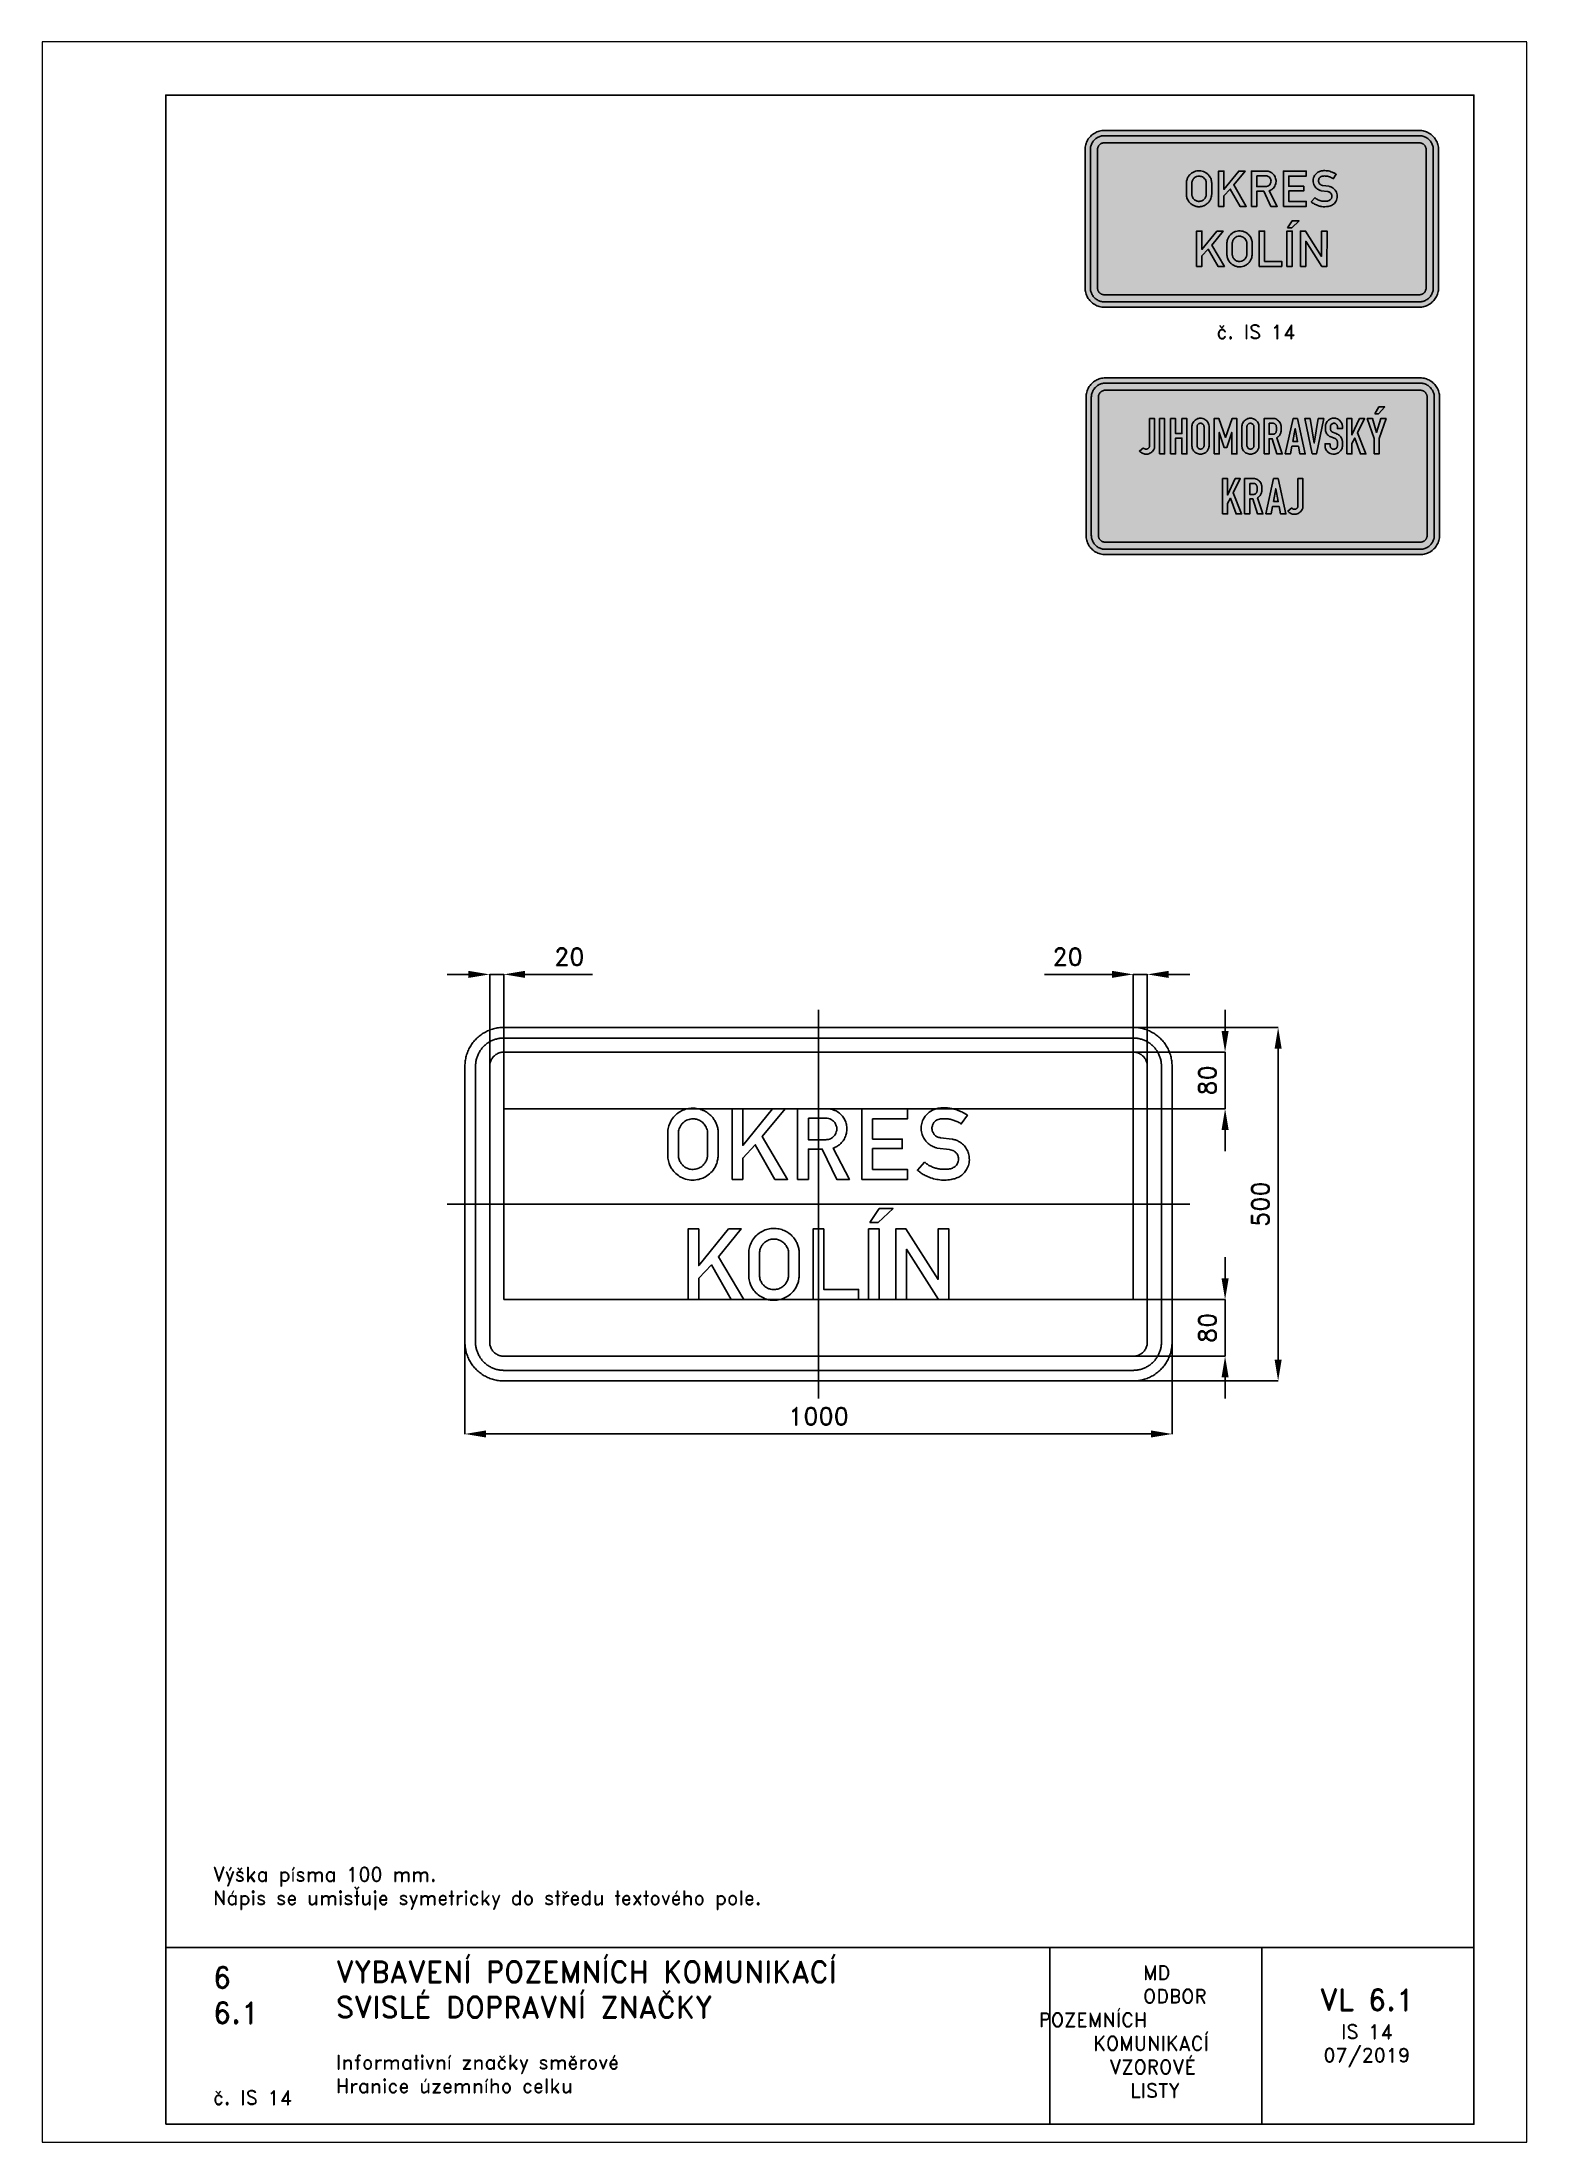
# Paper-space layout 'IS 14' of a CAD drawing. Header units: millimetres. Extents: x 0 to 210, y 0 to 297.
# The model-space entities are those that its viewports show. They can reach past a viewport. Long polylines and large blocks are cut down to what shows.
import ezdxf

# ---------------------------------------------------------------- set-up
doc = ezdxf.new("R2010")
doc.units = ezdxf.units.MM
doc.header["$LTSCALE"] = 5
doc.linetypes.add('ČERCHOVANÁX2', pattern=[2, 1, -0.5, 0, -0.5])
doc.linetypes.add('ČÁRKOVANÁX2', pattern=[1.5, 1, -0.5])
for name, color, linetype in [('Kóty', 2, 'Continuous'), ('Rozpiska', 7, 'Continuous'), ('Značka', 7, 'Continuous')]:
    doc.layers.add(name, color=color, linetype=linetype)
doc.layers.add('Rámeček', color=6, linetype='Continuous', plot=False)
doc.styles.get("Standard").update_dxf_attribs({"font": 'romand.shx', "height": 25})
doc.dimstyles.get("Standard").update_dxf_attribs({"dimtxt": 25, "dimasz": 30, "dimexe": 0.18, "dimexo": 0.0625, "dimgap": 12.5, "dimtad": 1, "dimdec": 0, "dimzin": 0, "dimdsep": 46, "dimtxsty": 'Standard', "dimcen": 0.09, "dimadec": 0, "dimazin": 0, "dimtfac": 1, "dimtdec": 0, "dimtofl": 0, "dimtmove": 0, "dimatfit": 3, "dimfxl": 1, "dimtolj": 1, "dimtzin": 0, "dimarcsym": 0})

psp = doc.layouts.new('IS 14')

# ---------------------------------------------------------------- texts
at = {"layer": 'Rozpiska', "color": 7, "attachment_point": 1}
for s, width, gutter_width, heights, insert, char_height in [('\\pi6.07143;č. IS 14', 25, 75, [0], (160, 257), 2), ('Výška písma 100 mm.\\PNápis se umisťuje symetricky do středu textového pole.{\\H1.83333x; }', 176.7067, 100, [0], (24.17, 38.86), 2), ('6', 149.0422, 100, [0], (24.17, 24.77), 3), ('{\\C6;VYBAVENÍ POZEMNÍCH KOMUNIKACÍ\\P}SVISLÉ DOPRAVNÍ ZNAČKY{\\H1.34524x; }', 149.0422, 100, [0], (41.56, 25.56), 3), ('\\pi14.7414;{\\C6;MD\\P\\pi2.36044;}ODBOR POZEMNÍCH{\\H1.57143x; }\\P\\pi7.69378;KOMUNIKACÍ{\\H1.5x; }\\P\\pi9.97949;{\\C6;VZOROVÉ\\H1.47619x; \\H0.67742x;\\P\\pi12.93187;LISTY\\H1.26984x; }', 33.1018, 100, [0], (140.95, 24.95), 2), ('\\pi1.03113;{\\H1.5x;\\C6;VL 6.1\\P\\pi4.03111;\\H0.66667x;IS 14\\H1.66666x; \\H0.6x;\\P\\pi1.5549;07/2019\\H1.80159x; }', 16.0623, 100, [0], (179.66, 21.61), 2), ('6.1', 149.0422, 100, [0], (24.17, 19.78), 3), ('{\\C6;Informativní značky směrové\\P}Hranice územního celku{\\H1.83333x; }', 149.0422, 100, [0], (41.56, 12.29), 2), ('{\\C6;č. IS 14}', 13.9566, 100, [2.67], (24.17, 7.28), 2)]:
    psp.add_mtext_dynamic_manual_height_columns(s, width=width, gutter_width=gutter_width, heights=heights, dxfattribs=dict(at, insert=insert, char_height=char_height))

msp = doc.modelspace()

# ---------------------------------------------------------------- blocks, each defined once
blk = doc.blocks.new('*D2')
at = {"layer": 'Defpoints', "color": 0, "transparency": 16777216}
for p in [(411.9, 250), (650, 250), (422.8, -250)]:
    blk.add_point(p, dxfattribs=at)
at = {"layer": 'Kóty', "color": 0, "lineweight": -2, "transparency": 16777216}
for p, q in [((412, 250), (650.2, 250)), ((650, -220), (650, 220)), ((422.8, -250), (650.2, -250))]:
    blk.add_line(p, q, dxfattribs=at)
at = {"layer": 'Kóty', "color": 0, "transparency": 16777216}
for points in [[(645, 220), (655, 220), (650, 250)], [(645, -220), (655, -220), (650, -250)]]:
    blk.add_solid(points, dxfattribs=at)
at = {"layer": 'Kóty', "color": 0, "transparency": 16777216, "insert": (625, 0), "char_height": 25, "attachment_point": 5, "rotation": 90}
blk.add_mtext('\\A1;500', dxfattribs=at)
blk = doc.blocks.new('*D3')
at = {"layer": 'Defpoints', "color": 0, "transparency": 16777216}
for p in [(-500, -195), (500, -195), (500, -325)]:
    blk.add_point(p, dxfattribs=at)
at = {"layer": 'Kóty', "color": 0, "lineweight": -2, "transparency": 16777216}
for p, q in [((-500, -195.0625), (-500, -325.18)), ((500, -195.0625), (500, -325.18)), ((-470, -325), (470, -325))]:
    blk.add_line(p, q, dxfattribs=at)
at = {"layer": 'Kóty', "color": 0, "transparency": 16777216}
for points in [[(-470, -320), (-470, -330), (-500, -325)], [(470, -320), (470, -330), (500, -325)]]:
    blk.add_solid(points, dxfattribs=at)
at = {"layer": 'Kóty', "color": 0, "transparency": 16777216, "insert": (0, -300), "char_height": 25, "attachment_point": 5}
blk.add_mtext('\\A1;1000', dxfattribs=at)
blk = doc.blocks.new('*D4')
at = {"layer": 'Defpoints', "color": 0, "transparency": 16777216}
for p in [(-445, 325), (-465, 156.5), (-445, 135)]:
    blk.add_point(p, dxfattribs=at)
at = {"layer": 'Kóty', "color": 0, "lineweight": -2, "transparency": 16777216}
for p, q in [((-495, 325), (-525, 325)), ((-465, 156.6), (-465, 325.2)), ((-445, 135.1), (-445, 325.2)), ((-415, 325), (-319.5, 325))]:
    blk.add_line(p, q, dxfattribs=at)
at = {"layer": 'Kóty', "color": 0, "transparency": 16777216}
for points in [[(-495, 330), (-495, 320), (-465, 325)], [(-415, 330), (-415, 320), (-445, 325)]]:
    blk.add_solid(points, dxfattribs=at)
at = {"layer": 'Kóty', "color": 0, "transparency": 16777216, "insert": (-352.3, 350), "char_height": 25, "attachment_point": 5}
blk.add_mtext('\\A1;20', dxfattribs=at)
blk = doc.blocks.new('*D5')
at = {"layer": 'Defpoints', "color": 0, "transparency": 16777216}
for p in [(445, 325), (465, 155), (445, 135)]:
    blk.add_point(p, dxfattribs=at)
at = {"layer": 'Kóty', "color": 0, "lineweight": -2, "transparency": 16777216}
for p, q in [((415, 325), (319.5, 325)), ((445, 135.1), (445, 325.2)), ((465, 155.1), (465, 325.2)), ((495, 325), (525, 325))]:
    blk.add_line(p, q, dxfattribs=at)
at = {"layer": 'Kóty', "color": 0, "transparency": 16777216}
for points in [[(415, 330), (415, 320), (445, 325)], [(495, 330), (495, 320), (465, 325)]]:
    blk.add_solid(points, dxfattribs=at)
at = {"layer": 'Kóty', "color": 0, "transparency": 16777216, "insert": (352.3, 350), "char_height": 25, "attachment_point": 5}
blk.add_mtext('\\A1;20', dxfattribs=at)
blk = doc.blocks.new('*D6')
at = {"layer": 'Defpoints', "color": 0, "transparency": 16777216}
for p in [(420.7, 215), (575, 215), (445, 135)]:
    blk.add_point(p, dxfattribs=at)
at = {"layer": 'Kóty', "color": 0, "lineweight": -2, "transparency": 16777216}
for p, q in [((575, 245), (575, 275)), ((420.7, 215), (575.2, 215)), ((445.1, 135), (575.2, 135)), ((575, 105), (575, 75))]:
    blk.add_line(p, q, dxfattribs=at)
at = {"layer": 'Kóty', "color": 0, "transparency": 16777216}
for points in [[(570, 245), (580, 245), (575, 215)], [(570, 105), (580, 105), (575, 135)]]:
    blk.add_solid(points, dxfattribs=at)
at = {"layer": 'Kóty', "color": 0, "transparency": 16777216, "insert": (550, 175), "char_height": 25, "attachment_point": 5, "rotation": 90}
blk.add_mtext('\\A1;80', dxfattribs=at)
blk = doc.blocks.new('*D7')
at = {"layer": 'Defpoints', "color": 0, "transparency": 16777216}
for p in [(445, -135), (395.5, -215), (575, -215)]:
    blk.add_point(p, dxfattribs=at)
at = {"layer": 'Kóty', "color": 0, "lineweight": -2, "transparency": 16777216}
for p, q in [((575, -105), (575, -75)), ((445.1, -135), (575.2, -135)), ((395.6, -215), (575.2, -215)), ((575, -245), (575, -275))]:
    blk.add_line(p, q, dxfattribs=at)
at = {"layer": 'Kóty', "color": 0, "transparency": 16777216}
for points in [[(570, -105), (580, -105), (575, -135)], [(570, -245), (580, -245), (575, -215)]]:
    blk.add_solid(points, dxfattribs=at)
at = {"layer": 'Kóty', "color": 0, "transparency": 16777216, "insert": (550, -175), "char_height": 25, "attachment_point": 5, "rotation": 90}
blk.add_mtext('\\A1;80', dxfattribs=at)

# ---------------------------------------------------------------- dimensions: what is measured, and where the dimension line sits
at = {"layer": 'Kóty'}
for base, p1, p2, picture, middle in [((-444.99, 325), (-465, 156.5032), (-444.99, 134.99), '*D4', (-352.2519, 350)), ((444.99, 325), (465, 155), (444.99, 134.99), '*D5', (352.2519, 350)), ((500, -325), (-500, -195), (500, -195), '*D3', (0, -300))]:
    dim = msp.add_linear_dim(base=base, p1=p1, p2=p2, dimstyle='Standard', dxfattribs=at)
    dim.commit()
    dim.dimension.update_dxf_attribs({"geometry": picture, "text_midpoint": middle})
for base, p1, p2, picture, middle in [((575, 215), (444.99, 134.99), (420.6793, 215), '*D6', (550, 174.995)), ((650, 250), (422.7749, -250), (411.9237, 250), '*D2', (625, 0)), ((575, -215), (444.99, -134.99), (395.518, -215), '*D7', (550, -174.995))]:
    dim = msp.add_linear_dim(base=base, p1=p1, p2=p2, angle=90, dimstyle='Standard', dxfattribs=at)
    dim.commit()
    dim.dimension.update_dxf_attribs({"geometry": picture, "text_midpoint": middle})

# ---------------------------------------------------------------- linework, layer by layer
at = {"layer": 'Kóty'}
for points in [[(-465, 325), (-444.99, 325)], [(445.0625, 325), (465, 325)], [(575, 134.99), (575, 215)], [(575, -215), (575, -134.99)]]:
    msp.add_lwpolyline(points, dxfattribs=at)
at = {"layer": 'Značka', "color": 6, "linetype": 'ČERCHOVANÁX2', "ltscale": 5}
for points in [[(0, -275), (0, 275)], [(-525, 0), (525, 0)]]:
    msp.add_lwpolyline(points, dxfattribs=at)
at = {"layer": 'Značka', "color": 5}
for points in [[(-445, -250), (-445.216, -249.999), (-445.432, -249.998, -0.0321792), (-452.5338, -249.501, -0.035448), (-459.513, -248.051, -0.0362654), (-466.2625, -245.769, -0.0344199), (-472.6246, -242.559, -0.0337205), (-478.5523, -238.607, -0.0340821), (-483.8909, -233.891, -0.0342078), (-488.6112, -228.554, -0.0342273), (-492.5592, -222.625, -0.0340446), (-495.7458, -216.258, -0.0334115), (-498.0507, -209.513, -0.0341266), (-499.5245, -202.53, -0.0367443), (-499.9983, -195.432), (-499.9994, -195.216), (-500, -195), (-500, 195), (-499.9993, 195.216), (-499.9983, 195.432, -0.0321802), (-499.5009, 202.534, -0.0354427), (-498.0507, 209.513, -0.036265), (-495.7687, 216.263, -0.0344214), (-492.5592, 222.625, -0.0337168), (-488.6067, 228.552, -0.0340884), (-483.8909, 233.891, -0.0342123), (-478.5535, 238.611, -0.0342281), (-472.6246, 242.559, -0.0340418), (-466.2582, 245.746, -0.0334121), (-459.513, 248.051, -0.0341246), (-452.5305, 249.525, -0.0367431), (-445.432, 249.998), (-445.216, 249.999), (-445, 250), (445, 250), (445.216, 249.999), (445.432, 249.998, -0.0321879), (452.534, 249.501, -0.0354456), (459.513, 248.051, -0.0362718), (466.263, 245.769, -0.0344171), (472.625, 242.559, -0.0337226), (478.552, 238.607, -0.0340953), (483.891, 233.891, -0.0342116), (488.611, 228.554, -0.0342288), (492.559, 222.625, -0.0340381), (495.75, 216.258, -0.0334112), (498.05, 209.513, -0.0341259), (499.52, 202.53, -0.0367438), (500, 195.432), (500, 195.216), (500, 195), (500, -195), (500, -195.216), (500, -195.432, -0.0321877), (499.5, -202.534, -0.0354463), (498.05, -209.513, -0.0362733), (495.77, -216.263, -0.0344153), (492.559, -222.625, -0.0337296), (488.607, -228.552, -0.0340953), (483.891, -233.891, -0.0342052), (478.554, -238.611, -0.0342324), (472.625, -242.559, -0.0340458), (466.258, -245.746, -0.0334152), (459.513, -248.051, -0.0341301), (452.53, -249.525, -0.036746), (445.432, -249.998), (445.216, -249.999), (445, -250), (-445, -250)], [(-445, -235), (-445.1571, -235), (-445.3142, -234.999, -0.0321733), (-450.4791, -234.637, -0.0354419), (-455.5549, -233.582, -0.0362652), (-460.4636, -231.923, -0.0344184), (-465.0906, -229.589, -0.0337211), (-469.4017, -226.714, -0.034088), (-473.2843, -223.284, -0.0342101), (-476.7172, -219.403, -0.0342321), (-479.5885, -215.091, -0.0340473), (-481.9061, -210.46, -0.0334118), (-483.5823, -205.555, -0.0341273), (-484.6542, -200.477, -0.0367449), (-484.9988, -195.314), (-484.9996, -195.157), (-485, -195), (-485, 195), (-484.9995, 195.157), (-484.9988, 195.314, -0.0321805), (-484.637, 200.479, -0.0354446), (-483.5823, 205.555, -0.036267), (-481.9227, 210.464, -0.034416), (-479.5885, 215.091, -0.0337192), (-476.714, 219.402, -0.0340785), (-473.2843, 223.284, -0.0342137), (-469.4026, 226.717, -0.0342224), (-465.0906, 229.589, -0.0340475), (-460.4605, 231.906, -0.0334052), (-455.5549, 233.582, -0.0341289), (-450.4767, 234.654, -0.0367409), (-445.3142, 234.999), (-445.1571, 235), (-445, 235), (445, 235), (445.157, 235), (445.314, 234.999, -0.0321794), (450.479, 234.637, -0.0354428), (455.555, 233.582, -0.0362594), (460.464, 231.923, -0.0344088), (465.091, 229.589, -0.0337189), (469.402, 226.714, -0.0340731), (473.284, 223.284, -0.0342144), (476.717, 219.403, -0.0342259), (479.589, 215.091, -0.0340499), (481.906, 210.46, -0.0334066), (483.582, 205.555, -0.0341277), (484.654, 200.477, -0.0367414), (484.999, 195.314), (485, 195.157), (485, 195), (485, -195), (485, -195.157), (484.999, -195.314, -0.0321792), (484.637, -200.479, -0.0354414), (483.582, -205.555, -0.0362594), (481.923, -210.464, -0.0344169), (479.589, -215.091, -0.033722), (476.714, -219.402, -0.0340771), (473.284, -223.284, -0.0342099), (469.403, -226.717, -0.0342309), (465.091, -229.589, -0.0340445), (460.46, -231.906, -0.0334122), (455.555, -233.582, -0.034122), (450.477, -234.654, -0.0367414), (445.314, -234.999), (445.157, -235), (445, -235), (-445, -235)], [(-445, -215), (445, -215), (445.079, -215), (445.157, -214.999, 0.0321773), (447.74, -214.818, 0.0354428), (450.277, -214.291, 0.0362594), (452.732, -213.461, 0.0344144), (455.045, -212.294, 0.0337313), (457.201, -210.857, 0.0340656), (459.142, -209.142, 0.0342053), (460.859, -207.201, 0.0342263), (462.294, -205.045, 0.0340499), (463.453, -202.73, 0.0334177), (464.291, -200.277, 0.0341507), (464.827, -197.738, 0.0367414), (464.999, -195.157), (465, -195.079), (465, -195), (465, 195), (465, 195.079), (464.999, 195.157, 0.0321773), (464.818, 197.74, 0.0354428), (464.291, 200.277, 0.0362594), (463.461, 202.732, 0.0344248), (462.294, 205.045, 0.0337413), (460.857, 207.201, 0.0340656), (459.142, 209.142, 0.0341822), (457.201, 210.859, 0.0342257), (455.045, 212.294, 0.0340555), (452.73, 213.453, 0.0334253), (450.277, 214.291, 0.0341507), (447.738, 214.827, 0.0367426), (445.157, 214.999), (445.079, 215), (445, 215), (-445, 215), (-445.0785, 215), (-445.1571, 214.999, 0.0321792), (-447.7396, 214.818, 0.0354415), (-450.2775, 214.291, 0.0362593), (-452.7318, 213.461, 0.0344239), (-455.0453, 212.294, 0.0337303), (-457.2008, 210.857, 0.0340791), (-459.1421, 209.142, 0.0341867), (-460.8586, 207.201, 0.0342315), (-462.2943, 205.045, 0.0340516), (-463.453, 202.73, 0.0334211), (-464.2911, 200.277, 0.0341263), (-464.8271, 197.738, 0.0367456), (-464.9994, 195.157), (-464.9998, 195.079), (-465, 195), (-465, -195), (-464.9998, -195.079), (-464.9994, -195.157, 0.0321794), (-464.8185, -197.74, 0.0354442), (-464.2911, -200.277, 0.0362649), (-463.4614, -202.732, 0.0344166), (-462.2943, -205.045, 0.0337177), (-460.857, -207.201, 0.0340796), (-459.1421, -209.142, 0.0342128), (-457.2013, -210.859, 0.0342224), (-455.0453, -212.294, 0.0340475), (-452.7302, -213.453, 0.033405), (-450.2775, -214.291, 0.0341291), (-447.7384, -214.827, 0.0367409), (-445.1571, -214.999), (-445.0785, -215), (-445, -215)], [(-213.286, 101.031), (-213.245, 101.86, -0.00453754), (-213.193, 102.688, -0.0306852), (-212.631, 106.855, -0.0310717), (-211.557, 110.938, -0.0662974), (-207.713, 119.204, -0.0684787), (-201.807, 126.177, -0.0618581), (-195.312, 131.036, -0.0599271), (-187.849, 134.188, -0.0573449), (-180.139, 135.66, -0.0575819), (-172.297, 135.344, -0.0569092), (-164.8, 133.45, -0.0574971), (-157.932, 129.917, -0.0553751), (-152.117, 125.216, -0.0534568), (-147.443, 119.365, -0.04303), (-144.669, 114.329, -0.0488549), (-142.87, 108.906, -0.0227134), (-142.3, 105.939, -0.0129514), (-141.943, 102.938), (-141.895, 102.443), (-141.849, 101.948), (-141.849, 68.458), (-141.919, 67.687), (-141.995, 66.917, -0.0357734), (-143.074, 60.709, -0.0478444), (-145.172, 54.76, -0.0787915), (-150.505, 46.403, -0.0730997), (-158.12, 39.958, -0.0601217), (-165.366, 36.256, -0.0598432), (-173.266, 34.385, -0.0711098), (-183.102, 34.455, -0.074186), (-192.505, 37.313, -0.0660381), (-199.905, 41.818, -0.0616971), (-205.943, 48.052, -0.0470839), (-209.422, 53.391, -0.0538761), (-211.745, 59.271, -0.0302306), (-212.62, 63.173, -0.0176825), (-213.12, 67.146), (-213.206, 68.068), (-213.286, 68.99), (-213.286, 101.031)], [(-198.057, 100.969), (-198.057, 68.979), (-198.015, 68.375, 0.00513853), (-197.964, 67.771, 0.0375936), (-197.423, 64.618, 0.0416849), (-196.391, 61.583, 0.0628998), (-194.053, 57.457, 0.0601824), (-190.766, 54, 0.059415), (-186.918, 51.36, 0.0643267), (-182.578, 49.75, 0.0505186), (-178.996, 49.214, 0.0445808), (-175.349, 49.365, 0.0739161), (-169.2, 51.002, 0.0850026), (-163.891, 54.438, 0.0736308), (-160.346, 58.533, 0.063582), (-158.026, 63.448, 0.0332123), (-157.33, 65.909, 0.0426504), (-157.016, 68.427), (-157.003, 68.75), (-156.995, 69.073), (-156.995, 100.896), (-156.988, 101.464, 0.00839552), (-156.995, 102.031, 0.0626163), (-157.557, 105.516, 0.0483194), (-158.891, 108.844, 0.0769065), (-162.591, 114.225, 0.0837716), (-167.745, 118.146, 0.0698635), (-172.531, 120.078, 0.0666702), (-177.703, 120.656, 0.0885175), (-184.82, 119.406, 0.0981208), (-190.943, 115.729, 0.0628423), (-193.991, 112.425, 0.0513994), (-196.224, 108.5, 0.0395159), (-197.398, 105.357, 0.0507383), (-197.984, 102.083, 0.00718858), (-198.026, 101.527), (-198.057, 100.969)], [(-29.536, 35), (-29.536, 135), (12.557, 135), (13.162, 134.994, -0.005406), (13.766, 134.979, -0.0528872), (18.47, 134.292, -0.0452603), (22.995, 132.688, -0.0687466), (29.679, 128.672, -0.0741003), (34.953, 122.969, -0.0628549), (38.093, 117.317, -0.0596589), (39.776, 111.073, -0.0551335), (40.119, 105.01, -0.055186), (39.13, 99.021, -0.0623196), (36.592, 92.629, -0.0630545), (32.547, 87.052, -0.0527451), (28.391, 83.275, -0.0551986), (23.557, 80.49, -0.0114286), (22.201, 79.906), (20.828, 79.365), (43.776, 35), (25.797, 35), (5.37, 77.854), (-14.328, 77.854), (-14.328, 35), (-29.536, 35)], [(-14.328, 121.521), (-14.328, 91.198), (10.214, 91.198), (10.823, 91.224, 0.00594638), (11.432, 91.26, 0.0407969), (14.209, 91.684, 0.0494148), (16.88, 92.604, 0.110772), (22.106, 96.429, 0.114767), (25.224, 102.135, 0.0851604), (25.933, 106.585, 0.0800994), (25.172, 111, 0.084072), (22.94, 115.375, 0.0812236), (19.391, 118.823, 0.067107), (16.07, 120.683, 0.0821287), (12.422, 121.479, 0.0080152), (11.985, 121.505), (11.547, 121.521), (-14.328, 121.521)], [(149.786, 59.521), (150.727, 58.73), (151.682, 57.958, 0.0391046), (156.267, 54.933, 0.0320851), (161.266, 52.573, 0.0326441), (166.632, 50.724, 0.0399001), (172.161, 49.677, 0.0244815), (175.89, 49.412, 0.0143266), (179.672, 49.438, 0.0353094), (185.33, 49.919, 0.0841535), (190.609, 51.677, 0.0551981), (193.061, 53.245, 0.0560302), (195.12, 55.323, 0.0573188), (196.707, 57.802, 0.0569185), (197.693, 60.573, 0.0628349), (198.09, 63.766, 0.0644184), (197.672, 66.969, 0.0858552), (195.944, 70.987, 0.0891782), (192.964, 74.177, 0.0718203), (189.822, 76.021, 0.0592913), (186.328, 76.99), (185.901, 77.06), (185.474, 77.125), (168.047, 79.354), (167.344, 79.561), (166.641, 79.771, -0.0177887), (163.276, 80.904, -0.0323106), (160.047, 82.365, -0.0621786), (155.133, 85.724, -0.0552819), (151.089, 90.177, -0.0688277), (147.234, 96.947, -0.0729015), (145.422, 104.479, -0.0746663), (145.639, 112.225, -0.0722586), (148.109, 119.656, -0.0946119), (154.445, 128.405, -0.103599), (163.484, 134.021, -0.0552065), (169.208, 135.635, -0.035099), (175.151, 136.198, -0.0294167), (181.841, 136.065, -0.0306427), (188.443, 135.135, -0.0329449), (195.595, 133.261, -0.029921), (202.474, 130.5, -0.0195814), (205.953, 128.754, -0.0289231), (209.234, 126.688), (209.878, 126.223), (210.516, 125.75), (201.932, 113.448), (200.818, 114.137), (199.693, 114.813, 0.031831), (194.401, 117.474, 0.0354768), (188.828, 119.396, 0.037909), (183.146, 120.574, 0.0356145), (177.224, 120.906, 0.0569533), (170.943, 120.29, 0.118688), (165.474, 117.708, 0.0895802), (162.687, 114.681, 0.0771417), (160.995, 110.854, 0.050936), (160.504, 108.27, 0.0549919), (160.568, 105.667, 0.0765758), (161.603, 102.003, 0.0702009), (163.661, 98.76, 0.0531856), (165.638, 96.764, 0.0574141), (167.984, 95.26, 0.0305531), (169.253, 94.703, 0.0329698), (170.578, 94.313, 0.0196341), (171.609, 94.119), (172.651, 93.979), (189.151, 91.813), (189.719, 91.744), (190.286, 91.667, -0.0576913), (194.924, 90.394, -0.0453565), (199.255, 88.177, -0.0621053), (205.033, 83.703, -0.068457), (209.443, 77.927, -0.0673499), (212.249, 71.499, -0.064538), (213.297, 64.531, -0.0735395), (212.479, 56.452, -0.0756858), (209.339, 48.969, -0.0656708), (205.139, 43.439, -0.0666873), (199.682, 39.219, -0.056086), (193.816, 36.521, -0.038299), (187.505, 34.958, -0.042203), (178.477, 34.063, -0.0424772), (169.464, 34.698, -0.0406804), (160.658, 36.66, -0.0369106), (152.234, 39.969, -0.0289614), (146.733, 42.886, -0.0389498), (141.703, 46.5), (140.827, 47.243), (139.964, 48), (149.786, 59.521)], [(-98.682, -68.969), (-98.64, -68.14), (-98.589, -67.312, -0.0306774), (-98.027, -63.145, -0.031069), (-96.953, -59.062, -0.0662996), (-93.109, -50.796, -0.0684808), (-87.203, -43.823, -0.0618566), (-80.708, -38.964, -0.05993), (-73.245, -35.812, -0.0573444), (-65.535, -34.34, -0.0575803), (-57.693, -34.656, -0.056915), (-50.196, -36.55, -0.0574989), (-43.328, -40.083, -0.0553766), (-37.513, -44.784, -0.0534573), (-32.839, -50.635, -0.0430324), (-30.065, -55.671, -0.0488556), (-28.266, -61.094, -0.0227125), (-27.696, -64.061, -0.0129407), (-27.339, -67.062), (-27.291, -67.557), (-27.245, -68.052), (-27.245, -101.542), (-27.315, -102.313), (-27.391, -103.083, -0.0357695), (-28.47, -109.291, -0.0478398), (-30.568, -115.24, -0.0787939), (-35.901, -123.597, -0.0730979), (-43.516, -130.042, -0.0601161), (-50.762, -133.744, -0.0598484), (-58.661, -135.615, -0.0711106), (-68.498, -135.545, -0.0741871), (-77.901, -132.687, -0.0660425), (-85.3, -128.182, -0.0616966), (-91.339, -121.948, -0.0470905), (-94.817, -116.609, -0.0538798), (-97.141, -110.729, -0.0302296), (-98.016, -106.827, -0.0176811), (-98.516, -102.854), (-98.601, -101.932), (-98.682, -101.01), (-98.682, -68.969)], [(-83.453, -69.031), (-83.453, -101.021), (-83.41, -101.625), (-83.359, -102.229, 0.0375903), (-82.819, -105.382, 0.0416818), (-81.786, -108.417, 0.0628983), (-79.449, -112.543, 0.0601731), (-76.161, -116, 0.0594203), (-72.314, -118.64, 0.0643267), (-67.974, -120.25, 0.0505228), (-64.392, -120.787, 0.0445634), (-60.745, -120.635, 0.073909), (-54.596, -118.998, 0.0850025), (-49.286, -115.562, 0.0736308), (-45.741, -111.467, 0.0635854), (-43.422, -106.552, 0.0332011), (-42.725, -104.091, 0.0426371), (-42.411, -101.573), (-42.399, -101.25), (-42.391, -100.927), (-42.391, -69.104), (-42.384, -68.536), (-42.391, -67.969, 0.062614), (-42.953, -64.484, 0.0483306), (-44.286, -61.156, 0.0769065), (-47.986, -55.775, 0.0837774), (-53.141, -51.854, 0.0698644), (-57.927, -49.922, 0.066675), (-63.099, -49.344, 0.0885196), (-70.215, -50.594, 0.0981235), (-76.339, -54.271, 0.0628477), (-79.387, -57.575, 0.0513942), (-81.62, -61.5, 0.0395315), (-82.794, -64.643, 0.0507468), (-83.38, -67.917), (-83.422, -68.473), (-83.453, -69.031)]]:
    msp.add_lwpolyline(points, format="xyb", dxfattribs=at)
at = {"layer": 'Značka', "color": 6, "linetype": 'ČÁRKOVANÁX2', "ltscale": 2.5}
msp.add_lwpolyline([(-444.99, -134.99), (444.99, -134.99), (444.99, 134.99), (-444.99, 134.99), (-444.99, -134.99)], dxfattribs=at)
at = {"layer": 'Značka', "color": 5}
for points in [[(-122.266, 35.01), (-122.266, 135), (-107.172, 135), (-107.172, 83.177), (-65.13, 135), (-47.255, 135), (-79.453, 95.698), (-43.703, 35.01), (-61.568, 35.01), (-89.349, 83.99), (-107.172, 65.208), (-107.172, 35.01), (-122.266, 35.01)], [(61.276, 35), (61.276, 134.99), (125.797, 134.99), (125.797, 120.573), (76.453, 120.573), (76.453, 92.063), (118.516, 92.063), (118.516, 78.667), (76.453, 78.667), (76.453, 49.208), (125.682, 49.208), (125.682, 35), (61.276, 35)], [(72.52, -25.84), (84.6, -25.84), (105.48, -6.16), (85.8, -6.16), (72.52, -25.84)], [(-184.339, -134.99), (-184.339, -35), (-169.245, -35), (-169.245, -86.823), (-127.203, -35), (-109.328, -35), (-141.526, -74.302), (-105.776, -134.99), (-123.641, -134.99), (-151.422, -86.01), (-169.245, -104.792), (-169.245, -134.99), (-184.339, -134.99)], [(-7.661, -135), (-7.661, -35), (7.536, -35), (7.536, -120.656), (56.578, -120.656), (56.578, -135), (-7.661, -135)], [(70.745, -135), (70.745, -35.01), (85.901, -35.01), (85.901, -135), (70.745, -135)], [(109.245, -135), (109.245, -35), (123.599, -35), (169.026, -106.375), (169.026, -35), (184.339, -35), (184.234, -135), (169.88, -135), (124.359, -63.719), (124.359, -135), (109.245, -135)]]:
    msp.add_lwpolyline(points, dxfattribs=at)

msp.set_redraw_order([(e.dxf.handle, doc.entitydb.next_handle()) for e in msp.query("TEXT MTEXT ATTDEF DIMENSION ARC_DIMENSION")])  # texts and dimensions are drawn at this point

# ---------------------------------------------------------------- hatches: boundary and pattern name
at = {"layer": 'Značka'}
h = psp.add_hatch(color=170, dxfattribs=at)
h.dxf.hatch_style = 1
edge = h.paths.add_edge_path()
edge.add_line((150.25, 259.5), (150.24, 259.5))
edge.add_line((150.24, 259.5), (150.23, 259.5))
edge.add_arc((150.24, 262.27), 2.77, 262.3069, 269.6795, ccw=False)
edge.add_arc((150.21, 262.02), 2.52, 254.2019, 262.3215, ccw=False)
edge.add_arc((150.14, 261.98), 2.46, 247.1662, 255.4743, ccw=False)
edge.add_arc((150.19, 262.1), 2.59, 239.2873, 247.1728, ccw=False)
edge.add_arc((150.18, 262.17), 2.64, 232.4425, 240.168, ccw=False)
edge.add_arc((150.17, 262.14), 2.62, 224.6402, 232.4489, ccw=False)
edge.add_arc((150.14, 262.16), 2.61, 217.5705, 225.4074, ccw=False)
edge.add_arc((150.13, 262.16), 2.6, 209.7384, 217.5801, ccw=False)
edge.add_arc((150.13, 262.2), 2.62, 202.69, 210.4894, ccw=False)
edge.add_arc((150.18, 262.22), 2.67, 195.038, 202.6926, ccw=False)
edge.add_arc((150.12, 262.24), 2.62, 188.0098, 195.8281, ccw=False)
edge.add_arc((149.92, 262.21), 2.42, 179.6098, 188.0273, ccw=False)
edge.add_line((147.5, 262.23), (147.5, 262.24))
edge.add_line((147.5, 262.24), (147.5, 262.25))
edge.add_line((147.5, 262.25), (147.5, 281.75))
edge.add_line((147.5, 281.75), (147.5, 281.76))
edge.add_line((147.5, 281.76), (147.5, 281.77))
edge.add_arc((150.27, 281.76), 2.77, 172.3071, 179.6796, ccw=False)
edge.add_arc((150.02, 281.79), 2.52, 164.2015, 172.3212, ccw=False)
edge.add_arc((149.98, 281.86), 2.46, 157.1675, 165.4756, ccw=False)
edge.add_arc((150.1, 281.81), 2.59, 149.2871, 157.1723, ccw=False)
edge.add_arc((150.17, 281.82), 2.64, 142.4391, 150.1651, ccw=False)
edge.add_arc((150.14, 281.83), 2.62, 134.6419, 142.4514, ccw=False)
edge.add_arc((150.16, 281.86), 2.61, 127.569, 135.4053, ccw=False)
edge.add_arc((150.16, 281.87), 2.6, 119.7381, 127.5804, ccw=False)
edge.add_arc((150.2, 281.87), 2.62, 112.6921, 120.4927, ccw=False)
edge.add_arc((150.22, 281.82), 2.67, 105.0388, 112.6943, ccw=False)
edge.add_arc((150.24, 281.88), 2.62, 98.0107, 105.8294, ccw=False)
edge.add_arc((150.21, 282.08), 2.42, 89.6032, 98.0212, ccw=False)
edge.add_line((150.23, 284.5), (150.24, 284.5))
edge.add_line((150.24, 284.5), (150.25, 284.5))
edge.add_line((150.25, 284.5), (194.75, 284.5))
edge.add_line((194.75, 284.5), (194.76, 284.5))
edge.add_line((194.76, 284.5), (194.77, 284.5))
edge.add_arc((194.76, 281.73), 2.77, 82.3107, 89.6832, ccw=False)
edge.add_arc((194.79, 281.98), 2.52, 74.2028, 82.3229, ccw=False)
edge.add_arc((194.86, 282.02), 2.46, 67.1672, 75.4746, ccw=False)
edge.add_arc((194.81, 281.9), 2.59, 59.2836, 67.1692, ccw=False)
edge.add_arc((194.82, 281.83), 2.64, 52.4434, 60.1675, ccw=False)
edge.add_arc((194.83, 281.86), 2.62, 44.6411, 52.4499, ccw=False)
edge.add_arc((194.86, 281.84), 2.61, 37.5705, 45.4081, ccw=False)
edge.add_arc((194.87, 281.84), 2.6, 29.7383, 37.5793, ccw=False)
edge.add_arc((194.87, 281.8), 2.62, 22.7196, 30.5184, ccw=False)
edge.add_arc((194.82, 281.78), 2.67, 15.0018, 22.6563, ccw=False)
edge.add_arc((194.88, 281.76), 2.62, 7.979, 15.7967, ccw=False)
edge.add_arc((195.08, 281.79), 2.42, -0.3398, 8.0772, ccw=False)
edge.add_line((197.5, 281.77), (197.5, 281.76))
edge.add_line((197.5, 281.76), (197.5, 281.75))
edge.add_line((197.5, 281.75), (197.5, 262.25))
edge.add_line((197.5, 262.25), (197.5, 262.24))
edge.add_line((197.5, 262.24), (197.5, 262.23))
edge.add_arc((194.73, 262.24), 2.77, 352.2856, 359.6599, ccw=False)
edge.add_arc((194.98, 262.21), 2.52, 344.2031, 352.3233, ccw=False)
edge.add_arc((195.02, 262.14), 2.46, 337.1801, 345.4897, ccw=False)
edge.add_arc((194.9, 262.19), 2.59, 329.2773, 337.1618, ccw=False)
edge.add_arc((194.83, 262.18), 2.64, 322.4452, 330.172, ccw=False)
edge.add_arc((194.86, 262.17), 2.61, 314.6382, 322.4485, ccw=False)
edge.add_arc((194.84, 262.14), 2.61, 307.5727, 315.4095, ccw=False)
edge.add_arc((194.84, 262.13), 2.6, 299.7379, 307.5798, ccw=False)
edge.add_arc((194.8, 262.13), 2.62, 292.6883, 300.4869, ccw=False)
edge.add_arc((194.78, 262.18), 2.67, 285.0386, 292.693, ccw=False)
edge.add_arc((194.76, 262.12), 2.62, 278.0088, 285.8274, ccw=False)
edge.add_arc((194.79, 261.92), 2.42, 269.61, 278.0276, ccw=False)
edge.add_line((194.77, 259.5), (194.76, 259.5))
edge.add_line((194.76, 259.5), (194.75, 259.5))
edge.add_line((194.75, 259.5), (150.25, 259.5))
h = psp.add_hatch(color=255, dxfattribs=at)
h.dxf.hatch_style = 1
edge = h.paths.add_edge_path(flags=16)
edge.add_line((150.25, 261.25), (194.75, 261.25))
edge.add_line((194.75, 261.25), (194.75, 261.25))
edge.add_line((194.75, 261.25), (194.76, 261.25))
edge.add_arc((194.75, 262.26), 1.01, 270.3202, 277.6921)
edge.add_arc((194.76, 262.17), 0.915, 277.6837, 285.8035)
edge.add_arc((194.79, 262.15), 0.894, 284.5195, 292.8272)
edge.add_arc((194.77, 262.2), 0.942, 292.8318, 300.7177)
edge.add_arc((194.77, 262.22), 0.961, 299.8257, 307.5532)
edge.add_arc((194.78, 262.21), 0.951, 307.5582, 315.3639)
edge.add_arc((194.79, 262.22), 0.948, 314.5833, 322.4192)
edge.add_arc((194.79, 262.22), 0.947, 322.4328, 330.273)
edge.add_arc((194.79, 262.23), 0.952, 329.5062, 337.3063)
edge.add_line((195.67, 261.86), (195.71, 261.99))
edge.add_line((195.71, 261.99), (195.74, 262.11))
edge.add_arc((194.87, 262.24), 0.881, 351.9795, 360.3961)
edge.add_line((195.75, 262.24), (195.75, 262.25))
edge.add_line((195.75, 262.25), (195.75, 262.25))
edge.add_line((195.75, 262.25), (195.75, 281.75))
edge.add_line((195.75, 281.75), (195.75, 281.75))
edge.add_line((195.75, 281.75), (195.75, 281.76))
edge.add_arc((194.74, 281.75), 1.01, 0.3222, 7.6946)
edge.add_arc((194.83, 281.76), 0.915, 7.6752, 15.7947)
edge.add_arc((194.85, 281.79), 0.895, 14.5265, 22.8329)
edge.add_arc((194.8, 281.77), 0.942, 22.8302, 30.7153)
edge.add_arc((194.78, 281.77), 0.961, 29.8204, 37.5475)
edge.add_arc((194.79, 281.78), 0.951, 37.5597, 45.3657)
edge.add_arc((194.78, 281.79), 0.949, 44.5877, 52.4207)
edge.add_arc((194.78, 281.79), 0.947, 52.4325, 60.2733)
edge.add_arc((194.77, 281.79), 0.951, 59.5043, 67.3062)
edge.add_arc((194.76, 281.78), 0.971, 67.3111, 74.9663)
edge.add_arc((194.75, 281.8), 0.952, 74.1703, 81.9887)
edge.add_arc((194.76, 281.87), 0.881, 81.9789, 90.3959)
edge.add_line((194.76, 282.75), (194.75, 282.75))
edge.add_line((194.75, 282.75), (194.75, 282.75))
edge.add_line((194.75, 282.75), (150.25, 282.75))
edge.add_line((150.25, 282.75), (150.25, 282.75))
edge.add_line((150.25, 282.75), (150.24, 282.75))
edge.add_arc((150.25, 281.74), 1.01, 90.3229, 97.6953)
edge.add_arc((150.24, 281.83), 0.915, 97.6713, 105.7905)
edge.add_arc((150.21, 281.85), 0.894, 104.5314, 112.8378)
edge.add_arc((150.23, 281.8), 0.942, 112.8258, 120.7097)
edge.add_arc((150.23, 281.78), 0.961, 119.8275, 127.5527)
edge.add_arc((150.22, 281.79), 0.951, 127.5546, 135.362)
edge.add_arc((150.21, 281.78), 0.948, 134.5938, 142.4311)
edge.add_arc((150.21, 281.78), 0.947, 142.4188, 150.2612)
edge.add_arc((150.21, 281.77), 0.952, 149.5113, 157.3111)
edge.add_arc((150.22, 281.76), 0.971, 157.3091, 164.9641)
edge.add_arc((150.2, 281.75), 0.952, 164.1704, 171.9886)
edge.add_arc((150.13, 281.76), 0.881, 171.9721, 180.3895)
edge.add_line((149.25, 281.76), (149.25, 281.75))
edge.add_line((149.25, 281.75), (149.25, 281.75))
edge.add_line((149.25, 281.75), (149.25, 262.25))
edge.add_line((149.25, 262.25), (149.25, 262.25))
edge.add_line((149.25, 262.25), (149.25, 262.24))
edge.add_arc((150.26, 262.25), 1.01, 180.3207, 187.6931)
edge.add_arc((150.17, 262.24), 0.915, 187.6798, 195.7993)
edge.add_arc((150.15, 262.21), 0.894, 194.5245, 202.8321)
edge.add_arc((150.2, 262.23), 0.942, 202.8269, 210.7126)
edge.add_arc((150.22, 262.23), 0.962, 209.8331, 217.558)
edge.add_arc((150.21, 262.22), 0.951, 217.5522, 225.3611)
edge.add_arc((150.22, 262.21), 0.948, 224.5911, 232.428)
edge.add_arc((150.22, 262.21), 0.947, 232.4192, 240.2608)
edge.add_arc((150.23, 262.21), 0.952, 239.5126, 247.3118)
edge.add_arc((150.24, 262.22), 0.971, 247.3071, 254.9617)
edge.add_arc((150.25, 262.2), 0.952, 254.1707, 261.9892)
edge.add_arc((150.24, 262.13), 0.881, 261.9726, 270.3899)
edge.add_line((150.24, 261.25), (150.25, 261.25))
edge.add_line((150.25, 261.25), (150.25, 261.25))
edge = h.paths.add_edge_path()
edge.add_line((150.25, 260.25), (150.24, 260.25))
edge.add_line((150.24, 260.25), (150.23, 260.25))
edge.add_arc((150.25, 262.26), 2.01, 262.3067, 269.6793, ccw=False)
edge.add_arc((150.22, 262.08), 1.83, 254.2017, 262.3214, ccw=False)
edge.add_arc((150.17, 262.05), 1.79, 247.1658, 255.474, ccw=False)
edge.add_arc((150.21, 262.14), 1.88, 239.2875, 247.173, ccw=False)
edge.add_arc((150.2, 262.19), 1.92, 232.4432, 240.1687, ccw=False)
edge.add_arc((150.19, 262.17), 1.9, 224.6399, 232.4485, ccw=False)
edge.add_arc((150.17, 262.19), 1.9, 217.5704, 225.4075, ccw=False)
edge.add_arc((150.17, 262.19), 1.89, 209.7383, 217.5799, ccw=False)
edge.add_arc((150.16, 262.21), 1.9, 202.6906, 210.49, ccw=False)
edge.add_arc((150.2, 262.23), 1.94, 195.0375, 202.6922, ccw=False)
edge.add_arc((150.15, 262.24), 1.9, 188.0098, 195.8281, ccw=False)
edge.add_arc((150.01, 262.22), 1.76, 179.6101, 188.0276, ccw=False)
edge.add_line((148.25, 262.23), (148.25, 262.24))
edge.add_line((148.25, 262.24), (148.25, 262.25))
edge.add_line((148.25, 262.25), (148.25, 281.75))
edge.add_line((148.25, 281.75), (148.25, 281.76))
edge.add_line((148.25, 281.76), (148.25, 281.77))
edge.add_arc((150.26, 281.75), 2.01, 172.3067, 179.6794, ccw=False)
edge.add_arc((150.08, 281.78), 1.83, 164.2022, 172.3218, ccw=False)
edge.add_arc((150.05, 281.83), 1.79, 157.1669, 165.4751, ccw=False)
edge.add_arc((150.14, 281.79), 1.88, 149.2871, 157.1734, ccw=False)
edge.add_arc((150.19, 281.8), 1.92, 142.4425, 150.1682, ccw=False)
edge.add_arc((150.17, 281.81), 1.9, 134.6357, 142.4439, ccw=False)
edge.add_arc((150.19, 281.83), 1.9, 127.5712, 135.4083, ccw=False)
edge.add_arc((150.19, 281.83), 1.89, 119.7449, 127.5862, ccw=False)
edge.add_arc((150.21, 281.84), 1.9, 112.6849, 120.4838, ccw=False)
edge.add_arc((150.23, 281.8), 1.94, 105.0356, 112.6899, ccw=False)
edge.add_arc((150.24, 281.85), 1.9, 98.0113, 105.8288, ccw=False)
edge.add_arc((150.22, 281.99), 1.76, 89.615, 98.0316, ccw=False)
edge.add_line((150.23, 283.75), (150.24, 283.75))
edge.add_line((150.24, 283.75), (150.25, 283.75))
edge.add_line((150.25, 283.75), (194.75, 283.75))
edge.add_line((194.75, 283.75), (194.76, 283.75))
edge.add_line((194.76, 283.75), (194.77, 283.75))
edge.add_arc((194.75, 281.74), 2.01, 82.3053, 89.6764, ccw=False)
edge.add_arc((194.78, 281.92), 1.83, 74.199, 82.3185, ccw=False)
edge.add_arc((194.83, 281.95), 1.79, 67.1735, 75.4811, ccw=False)
edge.add_arc((194.79, 281.86), 1.88, 59.2902, 67.1742, ccw=False)
edge.add_arc((194.8, 281.81), 1.92, 52.4383, 60.1632, ccw=False)
edge.add_arc((194.81, 281.83), 1.9, 44.6333, 52.4413, ccw=False)
edge.add_arc((194.83, 281.81), 1.9, 37.5757, 45.4141, ccw=False)
edge.add_arc((194.83, 281.81), 1.89, 29.7451, 37.586, ccw=False)
edge.add_arc((194.84, 281.79), 1.9, 22.6795, 30.4803, ccw=False)
edge.add_arc((194.8, 281.77), 1.94, 15.0384, 22.6914, ccw=False)
edge.add_arc((194.85, 281.76), 1.9, 8.0111, 15.8299, ccw=False)
edge.add_arc((194.99, 281.78), 1.76, -0.3854, 8.0312, ccw=False)
edge.add_line((196.75, 281.77), (196.75, 281.76))
edge.add_line((196.75, 281.76), (196.75, 281.75))
edge.add_line((196.75, 281.75), (196.75, 262.25))
edge.add_line((196.75, 262.25), (196.75, 262.24))
edge.add_line((196.75, 262.24), (196.75, 262.23))
edge.add_arc((194.74, 262.25), 2.01, 352.3046, 359.677, ccw=False)
edge.add_arc((194.92, 262.22), 1.83, 344.1987, 352.318, ccw=False)
edge.add_arc((194.95, 262.17), 1.79, 337.173, 345.4795, ccw=False)
edge.add_arc((194.86, 262.21), 1.88, 329.2903, 337.1741, ccw=False)
edge.add_arc((194.81, 262.2), 1.92, 322.4387, 330.164, ccw=False)
edge.add_arc((194.83, 262.19), 1.9, 314.638, 322.4454, ccw=False)
edge.add_arc((194.81, 262.17), 1.9, 307.5754, 315.4127, ccw=False)
edge.add_arc((194.82, 262.17), 1.89, 299.7379, 307.5803, ccw=False)
edge.add_arc((194.79, 262.16), 1.9, 292.6859, 300.4858, ccw=False)
edge.add_arc((194.77, 262.2), 1.94, 285.0395, 292.6945, ccw=False)
edge.add_arc((194.76, 262.15), 1.9, 278.0104, 285.8284, ccw=False)
edge.add_arc((194.78, 262.01), 1.76, 269.6097, 278.0273, ccw=False)
edge.add_line((194.77, 260.25), (194.76, 260.25))
edge.add_line((194.76, 260.25), (194.75, 260.25))
edge.add_line((194.75, 260.25), (150.25, 260.25))
h = psp.add_hatch(color=255, dxfattribs=at)
h.dxf.hatch_style = 1
h.paths.add_polyline_path([(176.13, 270.71), (176.73, 270.71), (177.77, 271.69), (176.79, 271.69)])
h.paths.add_polyline_path([(177.96, 265.25), (177.96, 270.25), (178.68, 270.25), (180.95, 266.68), (180.95, 270.25), (181.72, 270.25), (181.71, 265.25), (180.99, 265.25), (178.72, 268.81), (178.72, 265.25)])
h.paths.add_polyline_path([(176.04, 265.25), (176.04, 270.25), (176.8, 270.25), (176.8, 265.25)])
h.paths.add_polyline_path([(172.12, 265.25), (172.12, 270.25), (172.88, 270.25), (172.88, 265.97), (175.33, 265.97), (175.33, 265.25)])
edge = h.paths.add_edge_path()
edge.add_line((167.57, 268.55), (167.57, 268.59))
edge.add_line((167.57, 268.59), (167.57, 268.63))
edge.add_arc((169.28, 268.51), 1.71, 168.8046, 175.8332, ccw=False)
edge.add_arc((169.27, 268.51), 1.7, 161.7036, 168.8218, ccw=False)
edge.add_arc((169.3, 268.53), 1.73, 147.4735, 162.6461, ccw=False)
edge.add_arc((169.26, 268.56), 1.68, 131.9009, 147.5711, ccw=False)
edge.add_arc((169.28, 268.62), 1.65, 119.7214, 133.8799, ccw=False)
edge.add_arc((169.31, 268.58), 1.7, 106.0375, 119.756, ccw=False)
edge.add_arc((169.35, 268.57), 1.72, 94.2449, 107.3729, ccw=False)
edge.add_arc((169.35, 268.58), 1.71, 81.1015, 94.2834, ccw=False)
edge.add_arc((169.39, 268.58), 1.7, 69.3068, 82.3367, ccw=False)
edge.add_arc((169.4, 268.6), 1.68, 56.1964, 69.3597, ccw=False)
edge.add_arc((169.42, 268.57), 1.69, 44.7078, 57.3862, ccw=False)
edge.add_arc((169.38, 268.52), 1.76, 32.4993, 44.7391, ccw=False)
edge.add_arc((169.47, 268.54), 1.67, 23.9194, 33.7756, ccw=False)
edge.add_arc((169.66, 268.62), 1.47, 12.7585, 23.9465, ccw=False)
edge.add_arc((169.47, 268.56), 1.66, 8.2726, 13.477, ccw=False)
edge.add_arc((168.23, 268.38), 2.92, 5.3012, 8.2669, ccw=False)
edge.add_line((171.13, 268.65), (171.14, 268.62))
edge.add_line((171.14, 268.62), (171.14, 268.6))
edge.add_line((171.14, 268.6), (171.14, 266.92))
edge.add_line((171.14, 266.92), (171.13, 266.88))
edge.add_line((171.13, 266.88), (171.13, 266.85))
edge.add_arc((168.94, 267.07), 2.2, 346.0429, 354.2372, ccw=False)
edge.add_arc((169.47, 266.93), 1.65, 335.0962, 346.0519, ccw=False)
edge.add_arc((169.52, 266.87), 1.58, 318.4456, 336.4666, ccw=False)
edge.add_arc((169.42, 266.95), 1.72, 301.8816, 318.6046, ccw=False)
edge.add_arc((169.38, 266.91), 1.7, 290.1821, 303.9431, ccw=False)
edge.add_arc((169.38, 266.91), 1.7, 276.4758, 290.1757, ccw=False)
edge.add_arc((169.33, 266.94), 1.74, 261.4573, 277.7273, ccw=False)
edge.add_arc((169.32, 266.87), 1.67, 244.6079, 261.5793, ccw=False)
edge.add_arc((169.27, 266.87), 1.65, 231.1072, 246.2211, ccw=False)
edge.add_arc((169.34, 266.97), 1.77, 217.0288, 231.1507, ccw=False)
edge.add_arc((169.26, 266.96), 1.7, 207.6894, 218.4737, ccw=False)
edge.add_arc((169.06, 266.85), 1.47, 195.3976, 207.734, ccw=False)
edge.add_arc((169.23, 266.92), 1.66, 189.1761, 196.1021, ccw=False)
edge.add_arc((170.39, 267.11), 2.83, 185.147, 189.1988, ccw=False)
edge.add_line((167.57, 266.86), (167.57, 266.9))
edge.add_line((167.57, 266.9), (167.57, 266.95))
edge.add_line((167.57, 266.95), (167.57, 268.55))
edge = h.paths.add_edge_path(flags=16)
edge.add_line((168.33, 268.55), (168.33, 266.95))
edge.add_line((168.33, 266.95), (168.33, 266.92))
edge.add_line((168.33, 266.92), (168.33, 266.89))
edge.add_arc((169.39, 266.99), 1.07, 185.413, 194.024)
edge.add_arc((169.29, 266.96), 0.963, 194.023, 203.5703)
edge.add_arc((169.29, 266.94), 0.946, 202.3294, 216.7257)
edge.add_arc((169.33, 266.97), 0.995, 216.6777, 230.4517)
edge.add_arc((169.34, 266.94), 0.985, 228.7391, 242.3412)
edge.add_arc((169.3, 266.87), 0.903, 242.2856, 257.0079)
edge.add_arc((169.32, 266.86), 0.898, 255.6894, 267.2585)
edge.add_arc((169.33, 266.99), 1.03, 267.2834, 277.4898)
edge.add_arc((169.34, 267.04), 1.08, 276.4537, 293.3616)
edge.add_arc((169.4, 266.91), 0.937, 293.1889, 312.6233)
edge.add_arc((169.43, 266.92), 0.924, 310.6953, 327.5399)
edge.add_arc((169.31, 267), 1.07, 327.4645, 342.0176)
edge.add_arc((169.42, 267), 0.964, 340.3837, 347.9901)
edge.add_arc((169.63, 266.95), 0.745, 348.0089, 357.7747)
edge.add_line((170.38, 266.92), (170.38, 266.94))
edge.add_line((170.38, 266.94), (170.38, 266.95))
edge.add_line((170.38, 266.95), (170.38, 268.54))
edge.add_line((170.38, 268.54), (170.38, 268.57))
edge.add_line((170.38, 268.57), (170.38, 268.6))
edge.add_arc((169.67, 268.58), 0.707, 1.9951, 16.3265)
edge.add_arc((169.46, 268.52), 0.929, 16.2941, 27.3621)
edge.add_arc((169.32, 268.48), 1.07, 25.7171, 43.3081)
edge.add_arc((169.39, 268.55), 0.973, 43.1648, 62.3204)
edge.add_arc((169.38, 268.6), 0.928, 60.0243, 76.0101)
edge.add_arc((169.37, 268.55), 0.98, 75.9942, 91.2524)
edge.add_arc((169.34, 268.5), 1.03, 89.8457, 110.0802)
edge.add_arc((169.3, 268.61), 0.919, 109.7734, 132.1899)
edge.add_arc((169.26, 268.6), 0.898, 130.1155, 144.5003)
edge.add_arc((169.43, 268.48), 1.1, 144.4795, 156.2479)
edge.add_arc((169.38, 268.48), 1.06, 154.9903, 164.0455)
edge.add_arc((169.15, 268.54), 0.821, 164.0421, 175.6625)
edge.add_line((168.33, 268.6), (168.33, 268.58))
edge.add_line((168.33, 268.58), (168.33, 268.55))
h.paths.add_polyline_path([(163.28, 265.25), (163.28, 270.25), (164.04, 270.25), (164.04, 267.66), (166.14, 270.25), (167.03, 270.25), (165.42, 268.28), (167.21, 265.25), (166.32, 265.25), (164.93, 267.7), (164.04, 266.76), (164.04, 265.25)])
edge = h.paths.add_edge_path()
edge.add_line((179.99, 274.98), (180.04, 274.94))
edge.add_line((180.04, 274.94), (180.08, 274.9))
edge.add_arc((181.16, 276.29), 1.76, 232.106, 241.0635)
edge.add_arc((181.36, 276.63), 2.16, 241.0528, 248.4037)
edge.add_arc((181.4, 276.63), 2.18, 247.2478, 254.7266)
edge.add_arc((181.3, 276.24), 1.77, 254.7074, 263.8469)
edge.add_arc((181.34, 276.38), 1.91, 263.1303, 268.7399)
edge.add_arc((181.37, 277.77), 3.3, 268.7523, 272.0355)
edge.add_arc((181.45, 276.48), 2.01, 270.8147, 278.9036)
edge.add_arc((181.64, 275.32), 0.832, 278.7981, 298.0393)
edge.add_arc((181.74, 275.18), 0.661, 296.2792, 308.9168)
edge.add_arc((181.74, 275.17), 0.655, 308.8493, 321.677)
edge.add_arc((181.76, 275.17), 0.644, 320.8125, 333.9346)
edge.add_arc((181.75, 275.18), 0.648, 333.8977, 346.9284)
edge.add_arc((181.76, 275.19), 0.643, 345.7216, 360.1034)
edge.add_arc((181.78, 275.19), 0.629, 0.0636, 14.8069)
edge.add_arc((181.76, 275.2), 0.641, 13.4566, 33.085)
edge.add_arc((181.78, 275.21), 0.617, 32.8585, 53.2428)
edge.add_arc((181.75, 275.21), 0.637, 51.376, 67.8078)
edge.add_arc((181.7, 275.09), 0.767, 67.7132, 81.2859)
edge.add_line((181.82, 275.85), (181.8, 275.85))
edge.add_line((181.8, 275.85), (181.77, 275.86))
edge.add_line((181.77, 275.86), (180.9, 275.97))
edge.add_line((180.9, 275.97), (180.87, 275.98))
edge.add_line((180.87, 275.98), (180.83, 275.99))
edge.add_arc((181.54, 278.38), 2.5, 249.3533, 253.4298, ccw=False)
edge.add_arc((181.15, 277.33), 1.37, 241.9538, 249.3563, ccw=False)
edge.add_arc((181.05, 277.19), 1.2, 228.5292, 242.7611, ccw=False)
edge.add_arc((181.16, 277.31), 1.36, 215.9158, 228.5726, ccw=False)
edge.add_arc((181.18, 277.37), 1.42, 201.7836, 217.5329, ccw=False)
edge.add_arc((181.1, 277.34), 1.34, 185.1877, 201.8659, ccw=False)
edge.add_arc((181.07, 277.38), 1.3, 169.855, 186.9356, ccw=False)
edge.add_arc((181.12, 277.37), 1.36, 153.3478, 169.8795, ccw=False)
edge.add_arc((181.21, 277.37), 1.44, 133.2785, 154.8976, ccw=False)
edge.add_arc((181.12, 277.48), 1.3, 110.0236, 133.6824, ccw=False)
edge.add_arc((181.18, 277.45), 1.35, 99.4271, 112.0667, ccw=False)
edge.add_arc((181.31, 276.68), 2.13, 91.3913, 99.4321, ccw=False)
edge.add_arc((181.37, 275.97), 2.85, 85.4912, 92.231, ccw=False)
edge.add_arc((181.38, 276.09), 2.72, 78.4714, 85.492, ccw=False)
edge.add_arc((181.39, 276), 2.81, 71.5433, 79.091, ccw=False)
edge.add_arc((181.3, 275.72), 3.1, 64.7035, 71.5588, ccw=False)
edge.add_arc((181.6, 276.26), 2.49, 61.1058, 65.593, ccw=False)
edge.add_arc((181.99, 276.97), 1.68, 54.4885, 61.1154, ccw=False)
edge.add_line((182.96, 278.33), (182.99, 278.31))
edge.add_line((182.99, 278.31), (183.03, 278.29))
edge.add_line((183.03, 278.29), (182.6, 277.67))
edge.add_line((182.6, 277.67), (182.54, 277.71))
edge.add_line((182.54, 277.71), (182.48, 277.74))
edge.add_arc((181.31, 275.73), 2.33, 59.6588, 66.9515)
edge.add_arc((181.4, 275.96), 2.08, 66.9082, 75.0355)
edge.add_arc((181.41, 276.13), 1.92, 73.9453, 82.6293)
edge.add_arc((181.39, 275.96), 2.08, 82.7118, 90.8706)
edge.add_arc((181.34, 276.66), 1.39, 89.082, 102.1206)
edge.add_arc((181.18, 277.38), 0.646, 101.7354, 128.81)
edge.add_arc((181.12, 277.42), 0.579, 127.126, 147.6016)
edge.add_arc((181.21, 277.37), 0.682, 147.3264, 164.9711)
edge.add_arc((181.17, 277.36), 0.647, 163.4094, 175.073)
edge.add_arc((181.12, 277.36), 0.594, 175.1132, 187.7037)
edge.add_arc((181.15, 277.36), 0.625, 187.016, 204.5317)
edge.add_arc((181.21, 277.38), 0.687, 204.3679, 220.4304)
edge.add_arc((181.2, 277.35), 0.662, 218.6371, 230.8149)
edge.add_arc((181.17, 277.31), 0.609, 230.7645, 243.9084)
edge.add_arc((181.16, 277.27), 0.568, 242.8019, 249.802)
edge.add_arc((181.14, 277.23), 0.524, 249.8221, 257.3754)
edge.add_arc((181.18, 277.37), 0.668, 257.0938, 261.5931)
edge.add_line((181.08, 276.71), (181.13, 276.7))
edge.add_line((181.13, 276.7), (181.96, 276.59))
edge.add_line((181.96, 276.59), (181.99, 276.59))
edge.add_line((181.99, 276.59), (182.01, 276.58))
edge.add_arc((181.86, 275.55), 1.05, 68.0483, 81.2555, ccw=False)
edge.add_arc((181.74, 275.27), 1.34, 57.6986, 68.0864, ccw=False)
edge.add_arc((181.71, 275.14), 1.48, 45.1412, 59.3564, ccw=False)
edge.add_arc((181.81, 275.24), 1.33, 29.5295, 45.1943, ccw=False)
edge.add_arc((181.85, 275.22), 1.31, 15.8765, 31.2887, ccw=False)
edge.add_arc((181.79, 275.2), 1.37, 1.168, 15.9385, ccw=False)
edge.add_arc((181.78, 275.16), 1.39, -14.1934, 2.6304, ccw=False)
edge.add_arc((181.82, 275.15), 1.35, 328.5798, 345.8927, ccw=False)
edge.add_arc((181.81, 275.11), 1.33, 315.269, 330.2981, ccw=False)
edge.add_arc((181.83, 275.08), 1.3, 300.0849, 315.346, ccw=False)
edge.add_arc((181.74, 275.2), 1.44, 288.2793, 301.1198, ccw=False)
edge.add_arc((181.52, 275.84), 2.13, 279.5235, 288.2967, ccw=False)
edge.add_arc((181.38, 276.39), 2.69, 270.8283, 280.4948, ccw=False)
edge.add_arc((181.39, 276.37), 2.66, 261.1054, 270.8346, ccw=False)
edge.add_arc((181.35, 276.49), 2.78, 252.7804, 262.0986, ccw=False)
edge.add_arc((181.44, 276.76), 3.07, 244.3271, 252.7825, ccw=False)
edge.add_arc((181.23, 276.44), 2.69, 238.7467, 245.3823, ccw=False)
edge.add_arc((180.87, 275.85), 1.99, 229.8421, 238.7642, ccw=False)
edge.add_line((179.59, 274.32), (179.54, 274.36))
edge.add_line((179.54, 274.36), (179.5, 274.4))
edge.add_line((179.5, 274.4), (179.99, 274.98))
h.paths.add_polyline_path([(175.56, 273.75), (175.56, 278.75), (178.79, 278.75), (178.79, 278.03), (176.32, 278.03), (176.32, 276.6), (178.43, 276.6), (178.43, 275.93), (176.32, 275.93), (176.32, 274.46), (178.78, 274.46), (178.78, 273.75)])
edge = h.paths.add_edge_path()
edge.add_line((171.02, 273.75), (171.02, 278.75))
edge.add_line((171.02, 278.75), (173.13, 278.75))
edge.add_line((173.13, 278.75), (173.16, 278.75))
edge.add_arc((173.14, 277.35), 1.4, 87.9579, 89.1969, ccw=False)
edge.add_arc((173.14, 277.62), 1.13, 75.6361, 87.7457, ccw=False)
edge.add_arc((173.09, 277.43), 1.33, 65.2989, 75.6648, ccw=False)
edge.add_arc((173.09, 277.32), 1.42, 51.1356, 66.8664, ccw=False)
edge.add_arc((173.16, 277.41), 1.32, 34.2861, 51.2377, ccw=False)
edge.add_arc((173.21, 277.39), 1.29, 21.8614, 36.2478, ccw=False)
edge.add_arc((173.14, 277.36), 1.36, 8.2566, 21.9133, ccw=False)
edge.add_arc((173.13, 277.32), 1.38, -3.0735, 9.5494, ccw=False)
edge.add_arc((173.13, 277.32), 1.38, 344.3056, 356.9405, ccw=False)
edge.add_arc((173.12, 277.3), 1.38, 331.2119, 345.4761, ccw=False)
edge.add_arc((173.13, 277.29), 1.37, 316.8306, 331.2626, ccw=False)
edge.add_arc((173.13, 277.24), 1.33, 306.2262, 318.3033, ccw=False)
edge.add_arc((173.17, 277.19), 1.27, 293.6285, 306.2663, ccw=False)
edge.add_arc((173.01, 277.49), 1.62, 291.9909, 294.6101, ccw=False)
edge.add_line((173.61, 276), (173.54, 275.97))
edge.add_line((173.54, 275.97), (174.69, 273.75))
edge.add_line((174.69, 273.75), (173.79, 273.75))
edge.add_line((173.79, 273.75), (172.77, 275.89))
edge.add_line((172.77, 275.89), (171.78, 275.89))
edge.add_line((171.78, 275.89), (171.78, 273.75))
edge.add_line((171.78, 273.75), (171.02, 273.75))
edge = h.paths.add_edge_path(flags=16)
edge.add_line((171.78, 278.08), (171.78, 276.56))
edge.add_line((171.78, 276.56), (173.01, 276.56))
edge.add_line((173.01, 276.56), (173.04, 276.56))
edge.add_arc((172.98, 277.84), 1.28, 272.7016, 274.0644)
edge.add_arc((173.01, 277.42), 0.862, 274.0086, 283.3534)
edge.add_arc((173.05, 277.28), 0.716, 283.3479, 294.6637)
edge.add_arc((173.05, 277.31), 0.74, 293.559, 318.843)
edge.add_arc((173.07, 277.3), 0.718, 318.2519, 344.44)
edge.add_arc((173.13, 277.32), 0.666, 341.2122, 360.6826)
edge.add_arc((173.09, 277.32), 0.704, 0.6206, 18.939)
edge.add_arc((173.06, 277.33), 0.735, 17.418, 36.6407)
edge.add_arc((173.03, 277.31), 0.767, 36.5398, 55.1141)
edge.add_arc((173.04, 277.37), 0.712, 53.0696, 68.4264)
edge.add_arc((173.09, 277.5), 0.572, 68.3007, 87.0811)
edge.add_arc((173.07, 277.39), 0.683, 85.6767, 87.5136)
edge.add_line((173.1, 278.08), (173.08, 278.08))
edge.add_line((173.08, 278.08), (171.78, 278.08))
h.paths.add_polyline_path([(166.39, 273.75), (166.39, 278.75), (167.14, 278.75), (167.14, 276.16), (169.24, 278.75), (170.14, 278.75), (168.53, 276.78), (170.31, 273.75), (169.42, 273.75), (168.03, 276.2), (167.14, 275.26), (167.14, 273.75)])
edge = h.paths.add_edge_path()
edge.add_line((161.84, 277.05), (161.84, 277.09))
edge.add_arc((164.12, 276.97), 2.29, 175.8865, 176.9264, ccw=False)
edge.add_arc((163.55, 277.01), 1.71, 168.8038, 175.8341, ccw=False)
edge.add_arc((163.54, 277.01), 1.7, 161.7032, 168.8221, ccw=False)
edge.add_arc((163.57, 277.03), 1.73, 147.4738, 162.6458, ccw=False)
edge.add_arc((163.53, 277.06), 1.68, 131.9012, 147.5709, ccw=False)
edge.add_arc((163.55, 277.12), 1.65, 119.7213, 133.8801, ccw=False)
edge.add_arc((163.58, 277.08), 1.7, 106.0378, 119.7557, ccw=False)
edge.add_arc((163.62, 277.07), 1.72, 94.2448, 107.3729, ccw=False)
edge.add_arc((163.62, 277.08), 1.71, 81.1013, 94.2836, ccw=False)
edge.add_arc((163.66, 277.08), 1.7, 69.3075, 82.3361, ccw=False)
edge.add_arc((163.67, 277.1), 1.68, 56.1966, 69.3595, ccw=False)
edge.add_arc((163.69, 277.07), 1.69, 44.708, 57.3861, ccw=False)
edge.add_arc((163.65, 277.02), 1.76, 32.4993, 44.7391, ccw=False)
edge.add_arc((163.74, 277.04), 1.67, 23.9196, 33.7753, ccw=False)
edge.add_arc((163.93, 277.12), 1.47, 12.7586, 23.9464, ccw=False)
edge.add_arc((163.74, 277.06), 1.66, 8.2725, 13.4771, ccw=False)
edge.add_arc((162.5, 276.88), 2.92, 5.3, 8.2681, ccw=False)
edge.add_line((165.4, 277.15), (165.41, 277.12))
edge.add_line((165.41, 277.12), (165.41, 277.1))
edge.add_line((165.41, 277.1), (165.41, 275.42))
edge.add_line((165.41, 275.42), (165.4, 275.38))
edge.add_line((165.4, 275.38), (165.4, 275.35))
edge.add_arc((163.21, 275.57), 2.2, 346.0425, 354.2376, ccw=False)
edge.add_arc((163.74, 275.43), 1.65, 335.0957, 346.0525, ccw=False)
edge.add_arc((163.79, 275.37), 1.58, 318.4459, 336.4663, ccw=False)
edge.add_arc((163.69, 275.45), 1.72, 301.8814, 318.6048, ccw=False)
edge.add_arc((163.65, 275.41), 1.7, 290.1814, 303.9438, ccw=False)
edge.add_arc((163.64, 275.41), 1.7, 276.4748, 290.1735, ccw=False)
edge.add_arc((163.6, 275.44), 1.74, 261.4574, 277.7271, ccw=False)
edge.add_arc((163.59, 275.37), 1.67, 244.608, 261.5791, ccw=False)
edge.add_arc((163.54, 275.37), 1.65, 231.1112, 246.2241, ccw=False)
edge.add_arc((163.61, 275.47), 1.77, 217.024, 231.146, ccw=False)
edge.add_arc((163.53, 275.46), 1.7, 207.6976, 218.4805, ccw=False)
edge.add_arc((163.33, 275.35), 1.47, 195.3896, 207.7252, ccw=False)
edge.add_arc((163.5, 275.42), 1.66, 189.176, 196.1023, ccw=False)
edge.add_arc((164.66, 275.61), 2.83, 185.1469, 189.199, ccw=False)
edge.add_line((161.84, 275.36), (161.84, 275.4))
edge.add_line((161.84, 275.4), (161.84, 275.45))
edge.add_line((161.84, 275.45), (161.84, 277.05))
edge = h.paths.add_edge_path(flags=16)
edge.add_line((162.6, 277.05), (162.6, 275.45))
edge.add_line((162.6, 275.45), (162.6, 275.42))
edge.add_arc((164.07, 275.53), 1.47, 184.2376, 185.4153)
edge.add_arc((163.66, 275.49), 1.07, 185.4303, 194.042)
edge.add_arc((163.56, 275.46), 0.963, 194.0058, 203.5537)
edge.add_arc((163.56, 275.44), 0.946, 202.3398, 216.7364)
edge.add_arc((163.59, 275.47), 0.994, 216.6679, 230.4441)
edge.add_arc((163.61, 275.44), 0.985, 228.7467, 242.3476)
edge.add_arc((163.57, 275.37), 0.903, 242.2856, 257.0079)
edge.add_arc((163.59, 275.36), 0.898, 255.7055, 267.2737)
edge.add_arc((163.6, 275.49), 1.03, 267.2657, 277.4761)
edge.add_arc((163.61, 275.54), 1.08, 276.4529, 293.3624)
edge.add_arc((163.67, 275.41), 0.937, 293.1938, 312.6283)
edge.add_arc((163.7, 275.42), 0.924, 310.6953, 327.5399)
edge.add_arc((163.58, 275.5), 1.07, 327.4554, 342.0077)
edge.add_arc((163.69, 275.5), 0.964, 340.404, 348.0129)
edge.add_arc((163.9, 275.45), 0.745, 348.0074, 357.7762)
edge.add_line((164.65, 275.42), (164.65, 275.44))
edge.add_line((164.65, 275.44), (164.65, 275.45))
edge.add_line((164.65, 275.45), (164.65, 277.04))
edge.add_line((164.65, 277.04), (164.65, 277.07))
edge.add_arc((163.81, 277.08), 0.844, 359.7453, 361.6694)
edge.add_arc((163.94, 277.08), 0.707, 1.9949, 16.3267)
edge.add_arc((163.73, 277.01), 0.93, 16.3103, 27.3756)
edge.add_arc((163.59, 276.98), 1.07, 25.7171, 43.3081)
edge.add_arc((163.66, 277.05), 0.973, 43.1601, 62.3144)
edge.add_arc((163.65, 277.1), 0.928, 60.0244, 76.01)
edge.add_arc((163.64, 277.05), 0.98, 75.9948, 91.2519)
edge.add_arc((163.61, 277), 1.03, 89.8446, 110.0786)
edge.add_arc((163.57, 277.11), 0.919, 109.7778, 132.1937)
edge.add_arc((163.53, 277.1), 0.898, 130.1162, 144.4996)
edge.add_arc((163.7, 276.98), 1.1, 144.4789, 156.2485)
edge.add_arc((163.65, 276.98), 1.06, 154.9921, 164.0437)
edge.add_arc((163.42, 277.04), 0.822, 164.0431, 175.6615)
edge.add_arc((163.57, 277.02), 0.97, 174.8564, 176.5038)
edge.add_line((162.6, 277.08), (162.6, 277.05))
h = psp.add_hatch(color=170, dxfattribs=at)
h.dxf.hatch_style = 1
edge = h.paths.add_edge_path()
edge.add_line((150.39, 224.5), (150.38, 224.5))
edge.add_line((150.38, 224.5), (150.37, 224.5))
edge.add_arc((150.38, 227.27), 2.77, 262.3097, 269.684, ccw=False)
edge.add_arc((150.35, 227.02), 2.52, 254.2031, 262.3233, ccw=False)
edge.add_arc((150.28, 226.98), 2.46, 247.1648, 255.4745, ccw=False)
edge.add_arc((150.33, 227.1), 2.59, 239.2845, 247.169, ccw=False)
edge.add_arc((150.32, 227.17), 2.64, 232.4452, 240.172, ccw=False)
edge.add_arc((150.3, 227.14), 2.61, 224.6382, 232.4485, ccw=False)
edge.add_arc((150.27, 227.16), 2.61, 217.5727, 225.4095, ccw=False)
edge.add_arc((150.27, 227.16), 2.6, 209.7379, 217.5798, ccw=False)
edge.add_arc((150.27, 227.2), 2.62, 202.6883, 210.4869, ccw=False)
edge.add_arc((150.31, 227.22), 2.67, 195.0386, 202.693, ccw=False)
edge.add_arc((150.25, 227.24), 2.62, 188.0088, 195.8274, ccw=False)
edge.add_arc((150.06, 227.21), 2.42, 179.61, 188.0276, ccw=False)
edge.add_line((147.64, 227.23), (147.64, 227.24))
edge.add_line((147.64, 227.24), (147.64, 227.25))
edge.add_line((147.64, 227.25), (147.64, 246.75))
edge.add_line((147.64, 246.75), (147.64, 246.76))
edge.add_line((147.64, 246.76), (147.64, 246.77))
edge.add_arc((150.41, 246.76), 2.77, 172.3059, 179.6785, ccw=False)
edge.add_arc((150.16, 246.79), 2.52, 164.2035, 172.3225, ccw=False)
edge.add_arc((150.12, 246.86), 2.46, 157.167, 165.4761, ccw=False)
edge.add_arc((150.24, 246.81), 2.59, 149.2792, 157.1657, ccw=False)
edge.add_arc((150.31, 246.82), 2.65, 142.4539, 150.1771, ccw=False)
edge.add_arc((150.28, 246.83), 2.62, 134.6492, 142.4548, ccw=False)
edge.add_arc((150.3, 246.86), 2.61, 127.5697, 135.4046, ccw=False)
edge.add_arc((150.3, 246.87), 2.6, 119.7511, 127.5942, ccw=False)
edge.add_arc((150.34, 246.87), 2.62, 112.7155, 120.5125, ccw=False)
edge.add_arc((150.35, 246.82), 2.67, 105.003, 112.654, ccw=False)
edge.add_arc((150.38, 246.88), 2.62, 97.9817, 105.7956, ccw=False)
edge.add_arc((150.35, 247.08), 2.42, 89.6599, 98.077, ccw=False)
edge.add_line((150.37, 249.5), (150.38, 249.5))
edge.add_line((150.38, 249.5), (150.39, 249.5))
edge.add_line((150.39, 249.5), (194.89, 249.5))
edge.add_line((194.89, 249.5), (194.9, 249.5))
edge.add_line((194.9, 249.5), (194.91, 249.5))
edge.add_arc((194.89, 246.73), 2.77, 82.2876, 89.6581, ccw=False)
edge.add_arc((194.93, 246.98), 2.52, 74.2047, 82.321, ccw=False)
edge.add_arc((195, 247.02), 2.46, 67.1825, 75.4899, ccw=False)
edge.add_arc((194.95, 246.9), 2.59, 59.2823, 67.1705, ccw=False)
edge.add_arc((194.96, 246.84), 2.64, 52.4552, 60.1826, ccw=False)
edge.add_arc((194.97, 246.86), 2.62, 44.6173, 52.4254, ccw=False)
edge.add_arc((195, 246.84), 2.61, 37.5526, 45.3941, ccw=False)
edge.add_arc((195.01, 246.84), 2.6, 29.733, 37.5758, ccw=False)
edge.add_arc((195.01, 246.8), 2.62, 22.7453, 30.5432, ccw=False)
edge.add_arc((194.96, 246.78), 2.67, 14.9891, 22.643, ccw=False)
edge.add_arc((195.02, 246.76), 2.62, 7.984, 15.8016, ccw=False)
edge.add_arc((195.21, 246.79), 2.42, -0.341, 8.0763, ccw=False)
edge.add_line((197.64, 246.77), (197.64, 246.76))
edge.add_line((197.64, 246.76), (197.64, 246.75))
edge.add_line((197.64, 246.75), (197.64, 227.25))
edge.add_line((197.64, 227.25), (197.64, 227.24))
edge.add_line((197.64, 227.24), (197.64, 227.23))
edge.add_arc((194.87, 227.24), 2.77, 352.2857, 359.6601, ccw=False)
edge.add_arc((195.12, 227.21), 2.52, 344.2028, 352.3229, ccw=False)
edge.add_arc((195.16, 227.14), 2.46, 337.1816, 345.4908, ccw=False)
edge.add_arc((195.04, 227.19), 2.59, 329.2769, 337.1616, ccw=False)
edge.add_arc((194.97, 227.18), 2.64, 322.4426, 330.1683, ccw=False)
edge.add_arc((195, 227.17), 2.61, 314.6399, 322.451, ccw=False)
edge.add_arc((194.98, 227.14), 2.61, 307.5705, 315.4081, ccw=False)
edge.add_arc((194.98, 227.13), 2.6, 299.738, 307.5796, ccw=False)
edge.add_arc((194.94, 227.13), 2.62, 292.6913, 300.4892, ccw=False)
edge.add_arc((194.92, 227.18), 2.67, 285.0399, 292.6943, ccw=False)
edge.add_arc((194.9, 227.12), 2.62, 278.0102, 285.8283, ccw=False)
edge.add_arc((194.93, 226.92), 2.42, 269.6038, 278.0211, ccw=False)
edge.add_line((194.91, 224.5), (194.9, 224.5))
edge.add_line((194.9, 224.5), (194.89, 224.5))
edge.add_line((194.89, 224.5), (150.39, 224.5))
h = psp.add_hatch(color=255, dxfattribs=at)
h.dxf.hatch_style = 1
edge = h.paths.add_edge_path()
edge.add_line((150.39, 225.25), (150.38, 225.25))
edge.add_line((150.38, 225.25), (150.37, 225.25))
edge.add_arc((150.38, 227.26), 2.01, 262.3046, 269.677, ccw=False)
edge.add_arc((150.36, 227.08), 1.83, 254.1987, 262.318, ccw=False)
edge.add_arc((150.31, 227.05), 1.79, 247.173, 255.4795, ccw=False)
edge.add_arc((150.35, 227.14), 1.88, 239.2903, 247.1741, ccw=False)
edge.add_arc((150.34, 227.19), 1.92, 232.4387, 240.164, ccw=False)
edge.add_arc((150.33, 227.17), 1.9, 224.638, 232.4454, ccw=False)
edge.add_arc((150.3, 227.19), 1.9, 217.5754, 225.4127, ccw=False)
edge.add_arc((150.3, 227.18), 1.89, 209.7379, 217.5803, ccw=False)
edge.add_arc((150.3, 227.21), 1.9, 202.6859, 210.4858, ccw=False)
edge.add_arc((150.33, 227.23), 1.94, 195.0395, 202.6945, ccw=False)
edge.add_arc((150.29, 227.24), 1.9, 188.0104, 195.8284, ccw=False)
edge.add_arc((150.15, 227.22), 1.76, 179.6097, 188.0273, ccw=False)
edge.add_line((148.39, 227.23), (148.39, 227.24))
edge.add_line((148.39, 227.24), (148.39, 227.25))
edge.add_line((148.39, 227.25), (148.39, 246.75))
edge.add_line((148.39, 246.75), (148.39, 246.76))
edge.add_line((148.39, 246.76), (148.39, 246.77))
edge.add_arc((150.4, 246.75), 2.02, 172.3106, 179.6833, ccw=False)
edge.add_arc((150.22, 246.78), 1.83, 164.1885, 172.3085, ccw=False)
edge.add_arc((150.19, 246.83), 1.79, 157.1705, 165.4786, ccw=False)
edge.add_arc((150.28, 246.79), 1.89, 149.3023, 157.1881, ccw=False)
edge.add_arc((150.33, 246.8), 1.92, 142.4353, 150.1631, ccw=False)
edge.add_arc((150.31, 246.81), 1.9, 134.6224, 142.4279, ccw=False)
edge.add_arc((150.33, 246.83), 1.9, 127.6296, 135.4657, ccw=False)
edge.add_arc((150.32, 246.83), 1.89, 119.727, 127.5672, ccw=False)
edge.add_arc((150.35, 246.84), 1.9, 112.714, 120.5141, ccw=False)
edge.add_arc((150.36, 246.8), 1.94, 104.9722, 112.6278, ccw=False)
edge.add_arc((150.38, 246.85), 1.9, 97.9864, 105.8104, ccw=False)
edge.add_arc((150.36, 246.99), 1.76, 89.6702, 98.0868, ccw=False)
edge.add_line((150.37, 248.75), (150.38, 248.75))
edge.add_line((150.38, 248.75), (150.39, 248.75))
edge.add_line((150.39, 248.75), (194.89, 248.75))
edge.add_line((194.89, 248.75), (194.9, 248.75))
edge.add_line((194.9, 248.75), (194.9, 248.75))
edge.add_arc((194.89, 246.74), 2.01, 82.3267, 89.6992, ccw=False)
edge.add_arc((194.92, 246.92), 1.83, 74.1449, 82.2644, ccw=False)
edge.add_arc((194.97, 246.95), 1.79, 67.1636, 75.47, ccw=False)
edge.add_arc((194.93, 246.86), 1.88, 59.3291, 67.2143, ccw=False)
edge.add_arc((194.93, 246.81), 1.92, 52.3912, 60.1183, ccw=False)
edge.add_arc((194.95, 246.83), 1.9, 44.6343, 52.4403, ccw=False)
edge.add_arc((194.97, 246.81), 1.9, 37.5857, 45.4187, ccw=False)
edge.add_arc((194.97, 246.81), 1.89, 29.7574, 37.5982, ccw=False)
edge.add_arc((194.98, 246.79), 1.9, 22.6839, 30.4858, ccw=False)
edge.add_arc((194.94, 246.77), 1.94, 15.0195, 22.6746, ccw=False)
edge.add_arc((194.99, 246.76), 1.9, 8.0295, 15.848, ccw=False)
edge.add_arc((195.12, 246.78), 1.77, -0.3906, 8.0261, ccw=False)
edge.add_line((196.89, 246.77), (196.89, 246.76))
edge.add_line((196.89, 246.76), (196.89, 246.75))
edge.add_line((196.89, 246.75), (196.89, 227.25))
edge.add_line((196.89, 227.25), (196.89, 227.24))
edge.add_line((196.89, 227.24), (196.89, 227.23))
edge.add_arc((194.88, 227.25), 2.01, 352.3046, 359.6771, ccw=False)
edge.add_arc((195.06, 227.22), 1.83, 344.199, 352.3185, ccw=False)
edge.add_arc((195.09, 227.17), 1.79, 337.1741, 345.4805, ccw=False)
edge.add_arc((195, 227.21), 1.88, 329.2908, 337.1736, ccw=False)
edge.add_arc((194.95, 227.2), 1.92, 322.4383, 330.1632, ccw=False)
edge.add_arc((194.97, 227.19), 1.9, 314.6343, 322.4403, ccw=False)
edge.add_arc((194.95, 227.17), 1.9, 307.5757, 315.414, ccw=False)
edge.add_arc((194.95, 227.17), 1.89, 299.7451, 307.586, ccw=False)
edge.add_arc((194.93, 227.16), 1.9, 292.6796, 300.4802, ccw=False)
edge.add_arc((194.91, 227.2), 1.94, 285.0382, 292.6916, ccw=False)
edge.add_arc((194.9, 227.15), 1.9, 278.0113, 285.8297, ccw=False)
edge.add_arc((194.92, 227.01), 1.76, 269.6146, 278.0313, ccw=False)
edge.add_line((194.9, 225.25), (194.9, 225.25))
edge.add_line((194.9, 225.25), (194.89, 225.25))
edge.add_line((194.89, 225.25), (150.39, 225.25))
edge = h.paths.add_edge_path(flags=16)
edge.add_line((150.39, 226.25), (194.89, 226.25))
edge.add_line((194.89, 226.25), (194.89, 226.25))
edge.add_line((194.89, 226.25), (194.9, 226.25))
edge.add_arc((194.89, 227.26), 1.01, 270.3224, 277.6943)
edge.add_arc((194.9, 227.17), 0.915, 277.6752, 285.7947)
edge.add_arc((194.93, 227.15), 0.895, 284.5265, 292.8329)
edge.add_arc((194.91, 227.2), 0.942, 292.8295, 300.716)
edge.add_arc((194.91, 227.22), 0.961, 299.8189, 307.5489)
edge.add_arc((194.92, 227.21), 0.952, 307.5606, 315.3648)
edge.add_arc((194.93, 227.22), 0.949, 314.5887, 322.4196)
edge.add_arc((194.93, 227.22), 0.947, 322.4324, 330.2733)
edge.add_arc((194.93, 227.23), 0.951, 329.5043, 337.3062)
edge.add_arc((194.92, 227.24), 0.97, 337.3098, 344.9675)
edge.add_arc((194.94, 227.25), 0.951, 344.1676, 351.9914)
edge.add_arc((195.01, 227.24), 0.881, 351.9789, 360.3959)
edge.add_line((195.89, 227.24), (195.89, 227.25))
edge.add_line((195.89, 227.25), (195.89, 227.25))
edge.add_line((195.89, 227.25), (195.89, 246.75))
edge.add_line((195.89, 246.75), (195.89, 246.75))
edge.add_line((195.89, 246.75), (195.89, 246.76))
edge.add_arc((194.88, 246.75), 1.01, 0.327, 7.699)
edge.add_arc((194.97, 246.76), 0.916, 7.6617, 15.7812)
edge.add_arc((194.99, 246.79), 0.893, 14.5619, 22.8683)
edge.add_arc((194.94, 246.77), 0.944, 22.76, 30.6464)
edge.add_arc((194.92, 246.77), 0.959, 29.8911, 37.6242)
edge.add_arc((194.93, 246.78), 0.95, 37.5717, 45.383)
edge.add_arc((194.92, 246.79), 0.95, 44.5411, 52.3679)
edge.add_arc((194.92, 246.79), 0.947, 52.5269, 60.3632)
edge.add_arc((194.91, 246.79), 0.952, 59.4869, 67.2841)
edge.add_arc((194.9, 246.78), 0.969, 67.2629, 74.9308)
edge.add_arc((194.89, 246.8), 0.952, 74.0839, 81.9023)
edge.add_arc((194.9, 246.87), 0.881, 82.0204, 90.4428)
edge.add_line((194.9, 247.75), (194.89, 247.75))
edge.add_line((194.89, 247.75), (194.89, 247.75))
edge.add_line((194.89, 247.75), (150.39, 247.75))
edge.add_line((150.39, 247.75), (150.38, 247.75))
edge.add_line((150.38, 247.75), (150.38, 247.75))
edge.add_line((150.38, 247.75), (150.25, 247.74))
edge.add_line((150.25, 247.74), (150.12, 247.71))
edge.add_line((150.12, 247.71), (150, 247.67))
edge.add_line((150, 247.67), (149.89, 247.61))
edge.add_arc((150.36, 246.78), 0.96, 119.6974, 127.4247)
edge.add_arc((150.36, 246.79), 0.952, 127.6374, 135.4447)
edge.add_arc((150.35, 246.78), 0.947, 134.5764, 142.4192)
edge.add_arc((150.34, 246.78), 0.945, 142.3452, 150.1874)
edge.add_arc((150.35, 246.77), 0.953, 149.5601, 157.3612)
edge.add_arc((150.36, 246.76), 0.97, 157.2868, 164.9435)
edge.add_arc((150.34, 246.75), 0.952, 164.175, 171.9931)
edge.add_arc((150.27, 246.76), 0.881, 171.9705, 180.3881)
edge.add_line((149.39, 246.76), (149.39, 246.75))
edge.add_line((149.39, 246.75), (149.39, 246.75))
edge.add_line((149.39, 246.75), (149.39, 227.25))
edge.add_line((149.39, 227.25), (149.39, 227.25))
edge.add_line((149.39, 227.25), (149.39, 227.24))
edge.add_arc((150.4, 227.25), 1.01, 180.3202, 187.6921)
edge.add_arc((150.3, 227.24), 0.915, 187.6837, 195.8035)
edge.add_arc((150.29, 227.21), 0.894, 194.5195, 202.8272)
edge.add_arc((150.33, 227.23), 0.942, 202.8318, 210.7177)
edge.add_arc((150.36, 227.23), 0.961, 209.8257, 217.5532)
edge.add_arc((150.35, 227.22), 0.951, 217.5582, 225.3639)
edge.add_arc((150.36, 227.21), 0.948, 224.5833, 232.4192)
edge.add_arc((150.36, 227.21), 0.947, 232.4328, 240.273)
edge.add_arc((150.37, 227.21), 0.952, 239.5062, 247.3063)
edge.add_arc((150.38, 227.22), 0.971, 247.3088, 254.9643)
edge.add_arc((150.38, 227.2), 0.951, 254.1679, 261.992)
edge.add_arc((150.37, 227.13), 0.881, 261.9795, 270.3961)
edge.add_line((150.38, 226.25), (150.38, 226.25))
edge.add_line((150.38, 226.25), (150.39, 226.25))
h = psp.add_hatch(color=255, dxfattribs=at)
h.dxf.hatch_style = 1
h.paths.add_polyline_path([(188.49, 244.41), (189, 244.41), (189.89, 245.39), (189.06, 245.39)])
edge = h.paths.add_edge_path()
edge.add_line((176.74, 231.1), (176.77, 231.06))
edge.add_arc((177.2, 231.48), 0.594, 224.2474, 228.6168)
edge.add_arc((177.11, 231.38), 0.461, 228.9304, 243.0883)
edge.add_arc((177.11, 231.39), 0.467, 243.0384, 257.1533)
edge.add_arc((177.13, 231.38), 0.468, 255.5073, 272.7337)
edge.add_arc((177.13, 231.37), 0.45, 272.6161, 290.4548)
edge.add_arc((177.14, 231.37), 0.454, 288.7282, 305.3216)
edge.add_arc((177.11, 231.42), 0.509, 305.2834, 320.1674)
edge.add_arc((177.15, 231.41), 0.471, 318.4332, 329.9189)
edge.add_arc((177.24, 231.35), 0.365, 329.8895, 344.4911)
edge.add_arc((177.19, 231.37), 0.42, 343.7687, 351.3417)
edge.add_arc((176.65, 231.45), 0.963, 351.323, 354.6314)
edge.add_line((177.61, 231.36), (177.61, 231.38))
edge.add_line((177.61, 231.38), (177.61, 231.39))
edge.add_line((177.61, 231.39), (177.61, 235.25))
edge.add_line((177.61, 235.25), (178.32, 235.25))
edge.add_line((178.32, 235.25), (178.32, 231.36))
edge.add_line((178.32, 231.36), (178.32, 231.32))
edge.add_arc((177.15, 231.36), 1.18, 356.4237, 358.0331, ccw=False)
edge.add_arc((177.36, 231.35), 0.962, 342.564, 356.113, ccw=False)
edge.add_arc((177.2, 231.41), 1.13, 331.0041, 342.6086, ccw=False)
edge.add_arc((177.12, 231.41), 1.2, 317.6712, 332.7474, ccw=False)
edge.add_arc((177.17, 231.36), 1.14, 301.8613, 317.7101, ccw=False)
edge.add_arc((177.14, 231.34), 1.13, 288.5326, 303.648, ccw=False)
edge.add_arc((177.14, 231.34), 1.13, 273.5548, 288.6174, ccw=False)
edge.add_arc((177.11, 231.33), 1.13, 262.1814, 274.9612, ccw=False)
edge.add_arc((177.12, 231.39), 1.19, 250.0216, 262.1932, ccw=False)
edge.add_arc((177.09, 231.38), 1.17, 238.0145, 251.2396, ccw=False)
edge.add_arc((177.01, 231.25), 1.01, 222.9512, 238.1049, ccw=False)
edge.add_arc((177.15, 231.42), 1.24, 221.4201, 224.2287, ccw=False)
edge.add_line((176.22, 230.61), (176.18, 230.65))
edge.add_line((176.18, 230.65), (176.74, 231.1))
h.paths.add_polyline_path([(173.06, 230.25), (174.17, 235.25), (174.8, 235.25), (175.91, 230.25), (175.15, 230.25), (174.95, 231.32), (174.02, 231.32), (173.81, 230.25)])
h.paths.add_polyline_path([(174.14, 231.99), (174.83, 231.99), (174.48, 233.82)], flags=16)
edge = h.paths.add_edge_path()
edge.add_line((170.07, 230.25), (170.07, 235.25))
edge.add_line((170.07, 235.25), (171.38, 235.25))
edge.add_line((171.38, 235.25), (171.42, 235.25))
edge.add_line((171.42, 235.25), (171.45, 235.25))
edge.add_arc((171.41, 234.37), 0.883, 67.9028, 87.0607, ccw=False)
edge.add_arc((171.33, 234.17), 1.1, 52.3613, 68.0635, ccw=False)
edge.add_arc((171.33, 234.1), 1.15, 39.1084, 54.7899, ccw=False)
edge.add_arc((171.39, 234.14), 1.08, 22.6577, 39.1462, ccw=False)
edge.add_arc((171.34, 234.09), 1.14, 15.6555, 24.2679, ccw=False)
edge.add_arc((171.08, 234.01), 1.41, 8.7439, 15.6862, ccw=False)
edge.add_line((172.48, 234.23), (172.48, 234.2))
edge.add_line((172.48, 234.2), (172.49, 234.18))
edge.add_line((172.49, 234.18), (172.49, 233.5))
edge.add_line((172.49, 233.5), (172.48, 233.47))
edge.add_arc((170.09, 233.76), 2.41, 352.3789, 353.0834, ccw=False)
edge.add_arc((171, 233.63), 1.5, 344.5833, 352.5369, ccw=False)
edge.add_arc((171.4, 233.52), 1.08, 333.5686, 344.6105, ccw=False)
edge.add_arc((171.46, 233.46), 0.997, 323.6234, 335.02, ccw=False)
edge.add_arc((171.38, 233.52), 1.1, 313.3627, 323.6726, ccw=False)
edge.add_arc((171.33, 233.54), 1.14, 308.2059, 314.4635, ccw=False)
edge.add_arc((171.33, 233.54), 1.15, 301.9534, 308.1813, ccw=False)
edge.add_line((171.94, 232.57), (171.91, 232.55))
edge.add_line((171.91, 232.55), (171.89, 232.54))
edge.add_line((171.89, 232.54), (172.66, 230.25))
edge.add_line((172.66, 230.25), (171.9, 230.25))
edge.add_line((171.9, 230.25), (171.23, 232.39))
edge.add_line((171.23, 232.39), (170.79, 232.39))
edge.add_line((170.79, 232.39), (170.79, 230.25))
edge.add_line((170.79, 230.25), (170.07, 230.25))
edge = h.paths.add_edge_path(flags=16)
edge.add_line((170.79, 234.57), (170.79, 233.02))
edge.add_line((170.79, 233.02), (171.33, 233.02))
edge.add_line((171.33, 233.02), (171.35, 233.02))
edge.add_line((171.35, 233.02), (171.37, 233.02))
edge.add_arc((171.34, 233.48), 0.462, 274.3299, 294.8077)
edge.add_arc((171.35, 233.45), 0.433, 294.3908, 316.2755)
edge.add_arc((171.37, 233.47), 0.428, 313.3371, 327.2149)
edge.add_arc((171.25, 233.54), 0.573, 327.2369, 337.6041)
edge.add_arc((171.27, 233.55), 0.553, 336.3192, 343.5244)
edge.add_arc((171.43, 233.5), 0.389, 343.4927, 353.6592)
edge.add_arc((171.36, 233.51), 0.455, 353.1387, 355.4085)
edge.add_arc((170.42, 233.59), 1.4, 355.3408, 356.0809)
edge.add_line((171.82, 233.49), (171.82, 234.09))
edge.add_line((171.82, 234.09), (171.82, 234.11))
edge.add_line((171.82, 234.11), (171.82, 234.12))
edge.add_arc((171.18, 234.06), 0.636, 6.094, 13.7016)
edge.add_arc((171.34, 234.1), 0.475, 13.6678, 23.8677)
edge.add_arc((171.37, 234.12), 0.438, 22.6001, 36.9804)
edge.add_arc((171.36, 234.11), 0.453, 36.897, 50.8564)
edge.add_arc((171.35, 234.12), 0.452, 49.2797, 61.4509)
edge.add_arc((171.35, 234.12), 0.453, 61.4053, 73.5117)
edge.add_arc((171.34, 234.13), 0.443, 72.3386, 79.9882)
edge.add_arc((171.35, 234.15), 0.425, 80.032, 87.9957)
edge.add_line((171.36, 234.57), (171.34, 234.57))
edge.add_line((171.34, 234.57), (171.32, 234.57))
edge.add_line((171.32, 234.57), (170.79, 234.57))
h.paths.add_polyline_path([(166.95, 230.25), (166.95, 235.25), (167.67, 235.25), (167.67, 232.93), (168.74, 235.25), (169.46, 235.25), (168.47, 233.24), (169.63, 230.25), (168.87, 230.25), (168.07, 232.48), (167.67, 231.73), (167.67, 230.25)])
h.paths.add_polyline_path([(188.38, 238.75), (188.38, 240.9), (187.4, 243.75), (188.16, 243.75), (188.74, 241.79), (189.32, 243.75), (190.08, 243.75), (189.09, 240.9), (189.09, 238.75)])
h.paths.add_polyline_path([(184.53, 238.75), (184.53, 243.75), (185.24, 243.75), (185.24, 241.43), (186.32, 243.75), (187.04, 243.75), (186.05, 241.74), (187.21, 238.75), (186.45, 238.75), (185.64, 240.98), (185.24, 240.23), (185.24, 238.75)])
edge = h.paths.add_edge_path()
edge.add_line((182.15, 240.18), (182.15, 239.91))
edge.add_line((182.15, 239.91), (182.16, 239.9))
edge.add_line((182.16, 239.9), (182.16, 239.89))
edge.add_arc((182.7, 239.93), 0.548, 184.2977, 199.8242)
edge.add_arc((182.63, 239.9), 0.466, 199.6542, 218.013)
edge.add_arc((182.62, 239.87), 0.437, 215.3525, 231.5547)
edge.add_arc((182.62, 239.88), 0.45, 231.4548, 247.1144)
edge.add_arc((182.65, 239.9), 0.481, 245.7931, 262.3162)
edge.add_arc((182.66, 240.01), 0.587, 262.2908, 275.9893)
edge.add_arc((182.68, 239.99), 0.571, 274.1984, 288.4611)
edge.add_arc((182.72, 239.86), 0.437, 288.3963, 306.8213)
edge.add_arc((182.73, 239.87), 0.435, 305.4842, 324.2876)
edge.add_arc((182.69, 239.9), 0.492, 324.0555, 340.7288)
edge.add_arc((182.7, 239.91), 0.482, 339.1415, 344.6532)
edge.add_arc((182.71, 239.91), 0.476, 344.6355, 350.1855)
edge.add_arc((182.55, 239.94), 0.631, 350.0069, 351.7538)
edge.add_arc((181.2, 240.14), 2, 351.658, 352.2082)
edge.add_line((183.18, 239.87), (183.18, 240.45))
edge.add_line((183.18, 240.45), (183.18, 240.47))
edge.add_arc((182.75, 240.47), 0.433, 0.8667, 3.6931)
edge.add_arc((182.81, 240.47), 0.376, 4.2079, 17.3824)
edge.add_arc((182.66, 240.42), 0.53, 17.3424, 26.7967)
edge.add_arc((182.64, 240.43), 0.543, 25.2118, 34.7725)
edge.add_arc((182.75, 240.51), 0.404, 34.7892, 47.5165)
edge.add_arc((182.76, 240.52), 0.391, 46.352, 54.8467)
edge.add_arc((182.72, 240.47), 0.463, 54.8272, 62.0095)
edge.add_line((182.93, 240.87), (182.91, 240.89))
edge.add_line((182.91, 240.89), (182.89, 240.9))
edge.add_line((182.89, 240.9), (182.24, 241.16))
edge.add_line((182.24, 241.16), (182.22, 241.16))
edge.add_line((182.22, 241.16), (182.21, 241.17))
edge.add_arc((182.54, 241.98), 0.877, 239.5579, 248.0425, ccw=False)
edge.add_arc((182.67, 242.21), 1.14, 233.0118, 239.5837, ccw=False)
edge.add_arc((182.72, 242.31), 1.25, 223.1913, 234.0972, ccw=False)
edge.add_arc((182.62, 242.22), 1.12, 210.9749, 223.1977, ccw=False)
edge.add_arc((182.59, 242.24), 1.1, 198.3357, 212.4486, ccw=False)
edge.add_arc((182.57, 242.23), 1.08, 184.1313, 198.4466, ccw=False)
edge.add_line((181.49, 242.15), (181.49, 242.18))
edge.add_line((181.49, 242.18), (181.49, 242.2))
edge.add_line((181.49, 242.2), (181.49, 242.62))
edge.add_line((181.49, 242.62), (181.49, 242.66))
edge.add_arc((182.6, 242.64), 1.11, 177.2193, 179.0329, ccw=False)
edge.add_arc((182.4, 242.65), 0.911, 164.9542, 176.8915, ccw=False)
edge.add_arc((182.63, 242.58), 1.15, 155.3887, 164.9673, ccw=False)
edge.add_arc((182.73, 242.57), 1.25, 143.2817, 156.8517, ccw=False)
edge.add_arc((182.64, 242.64), 1.14, 128.4598, 143.3077, ccw=False)
edge.add_arc((182.66, 242.67), 1.12, 114.0078, 130.1322, ccw=False)
edge.add_arc((182.67, 242.65), 1.15, 98.3027, 114.0971, ccw=False)
edge.add_arc((182.7, 242.67), 1.13, 86.3918, 99.9345, ccw=False)
edge.add_arc((182.7, 242.68), 1.12, 72.7912, 86.4141, ccw=False)
edge.add_arc((182.71, 242.64), 1.16, 57.0677, 73.9227, ccw=False)
edge.add_arc((182.7, 242.62), 1.18, 40.6181, 57.1702, ccw=False)
edge.add_arc((182.74, 242.6), 1.16, 28.9135, 42.3581, ccw=False)
edge.add_arc((182.76, 242.62), 1.13, 15.2897, 28.9556, ccw=False)
edge.add_arc((182.8, 242.6), 1.1, 10.6888, 16.4849, ccw=False)
edge.add_arc((182.82, 242.61), 1.08, 4.8221, 10.7013, ccw=False)
edge.add_line((183.9, 242.7), (183.9, 242.67))
edge.add_line((183.9, 242.67), (183.9, 242.65))
edge.add_line((183.9, 242.65), (183.9, 242.32))
edge.add_line((183.9, 242.32), (183.19, 242.32))
edge.add_line((183.19, 242.32), (183.19, 242.59))
edge.add_line((183.19, 242.59), (183.19, 242.61))
edge.add_line((183.19, 242.61), (183.19, 242.62))
edge.add_arc((182.38, 242.53), 0.815, 6.3449, 12.5261)
edge.add_arc((182.74, 242.61), 0.442, 12.4904, 23.8619)
edge.add_arc((182.77, 242.64), 0.402, 22.6621, 41.9138)
edge.add_arc((182.71, 242.58), 0.485, 41.748, 57.915)
edge.add_arc((182.69, 242.59), 0.492, 55.8418, 71.1649)
edge.add_arc((182.7, 242.61), 0.463, 71.1645, 87.3369)
edge.add_arc((182.69, 242.6), 0.48, 85.9391, 108.0716)
edge.add_arc((182.69, 242.6), 0.48, 107.8107, 130.1458)
edge.add_arc((182.65, 242.6), 0.453, 127.6684, 146.0557)
edge.add_arc((182.61, 242.63), 0.405, 145.903, 166.0901)
edge.add_arc((182.67, 242.61), 0.462, 164.6459, 170.8778)
edge.add_arc((183.1, 242.54), 0.905, 170.9226, 174.1065)
edge.add_arc((184.3, 242.4), 2.11, 173.7454, 174.1575)
edge.add_line((182.2, 242.61), (182.2, 242.6))
edge.add_line((182.2, 242.6), (182.2, 242.28))
edge.add_line((182.2, 242.28), (182.2, 242.26))
edge.add_line((182.2, 242.26), (182.2, 242.25))
edge.add_arc((182.77, 242.3), 0.566, 185.4186, 195.3992)
edge.add_arc((182.71, 242.29), 0.508, 195.4173, 206.5577)
edge.add_arc((182.69, 242.26), 0.479, 204.8756, 215.9802)
edge.add_arc((182.68, 242.26), 0.47, 215.956, 227.2493)
edge.add_arc((182.66, 242.22), 0.43, 226.0655, 232.9952)
edge.add_arc((182.63, 242.18), 0.373, 232.9018, 240.8553)
edge.add_line((182.45, 241.85), (182.46, 241.84))
edge.add_line((182.46, 241.84), (182.48, 241.83))
edge.add_line((182.48, 241.83), (183.02, 241.62))
edge.add_line((183.02, 241.62), (183.04, 241.61))
edge.add_line((183.04, 241.61), (183.05, 241.6))
edge.add_line((183.05, 241.6), (183.17, 241.55))
edge.add_arc((182.65, 240.3), 1.36, 62.1859, 67.5512, ccw=False)
edge.add_arc((182.87, 240.69), 0.911, 52.0536, 62.6839, ccw=False)
edge.add_arc((182.72, 240.5), 1.15, 43.5769, 52.0706, ccw=False)
edge.add_arc((182.69, 240.43), 1.22, 34.9739, 44.7222, ccw=False)
edge.add_arc((182.8, 240.51), 1.08, 24.0615, 34.9838, ccw=False)
edge.add_arc((182.78, 240.48), 1.11, 14.2223, 25.0652, ccw=False)
edge.add_arc((182.62, 240.44), 1.28, 4.8613, 14.2693, ccw=False)
edge.add_line((183.89, 240.55), (183.9, 240.53))
edge.add_line((183.9, 240.53), (183.9, 240.51))
edge.add_line((183.9, 240.51), (183.9, 239.88))
edge.add_line((183.9, 239.88), (183.9, 239.87))
edge.add_line((183.9, 239.87), (183.9, 239.85))
edge.add_arc((181.58, 240.07), 2.32, 351.1365, 354.6335, ccw=False)
edge.add_arc((182.66, 239.9), 1.23, 344.5331, 351.1503, ccw=False)
edge.add_arc((182.82, 239.84), 1.06, 329.35, 345.3492, ccw=False)
edge.add_arc((182.76, 239.87), 1.13, 314.2625, 329.463, ccw=False)
edge.add_arc((182.73, 239.85), 1.14, 302.4879, 316.2348, ccw=False)
edge.add_arc((182.72, 239.87), 1.16, 289.1113, 302.5037, ccw=False)
edge.add_arc((182.68, 239.89), 1.19, 276.6043, 290.4074, ccw=False)
edge.add_arc((182.68, 239.92), 1.22, 263.1481, 276.6322, ccw=False)
edge.add_arc((182.65, 239.94), 1.23, 246.7839, 264.5066, ccw=False)
edge.add_arc((182.62, 239.86), 1.15, 227.9446, 246.8988, ccw=False)
edge.add_arc((182.56, 239.86), 1.11, 213.6995, 229.9128, ccw=False)
edge.add_arc((182.53, 239.84), 1.07, 197.1637, 213.7963, ccw=False)
edge.add_arc((182.59, 239.88), 1.14, 190.4867, 198.4842, ccw=False)
edge.add_arc((182.93, 239.95), 1.49, 184.3929, 190.4917, ccw=False)
edge.add_line((181.44, 239.83), (181.44, 239.85))
edge.add_line((181.44, 239.85), (181.44, 239.87))
edge.add_line((181.44, 239.87), (181.44, 240.18))
edge.add_line((181.44, 240.18), (182.15, 240.18))
h.paths.add_polyline_path([(179.6, 238.75), (178.57, 243.75), (179.32, 243.75), (179.91, 240.28), (180.49, 243.75), (181.25, 243.75), (180.22, 238.75)])
h.paths.add_polyline_path([(175.8, 238.75), (176.91, 243.75), (177.53, 243.75), (178.65, 238.75), (177.89, 238.75), (177.68, 239.82), (176.75, 239.82), (176.55, 238.75)])
h.paths.add_polyline_path([(176.88, 240.49), (177.56, 240.49), (177.22, 242.32)], flags=16)
edge = h.paths.add_edge_path()
edge.add_line((172.81, 238.75), (172.81, 243.75))
edge.add_line((172.81, 243.75), (174.12, 243.75))
edge.add_line((174.12, 243.75), (174.15, 243.75))
edge.add_line((174.15, 243.75), (174.19, 243.75))
edge.add_arc((174.14, 242.87), 0.883, 67.9049, 87.0629, ccw=False)
edge.add_arc((174.06, 242.67), 1.1, 52.3568, 68.0585, ccw=False)
edge.add_arc((174.07, 242.6), 1.15, 39.108, 54.7902, ccw=False)
edge.add_arc((174.13, 242.64), 1.08, 22.6582, 39.1457, ccw=False)
edge.add_arc((174.08, 242.59), 1.14, 15.6711, 24.2837, ccw=False)
edge.add_arc((173.82, 242.51), 1.41, 8.7245, 15.6729, ccw=False)
edge.add_line((175.22, 242.73), (175.22, 242.7))
edge.add_line((175.22, 242.7), (175.22, 242.68))
edge.add_line((175.22, 242.68), (175.22, 242))
edge.add_line((175.22, 242), (175.22, 241.97))
edge.add_line((175.22, 241.97), (175.22, 241.94))
edge.add_arc((173.73, 242.13), 1.5, 344.5849, 352.5353, ccw=False)
edge.add_arc((174.14, 242.02), 1.08, 333.5694, 344.6097, ccw=False)
edge.add_arc((174.2, 241.96), 0.997, 323.6366, 335.0316, ccw=False)
edge.add_arc((174.11, 242.02), 1.1, 313.3513, 323.6625, ccw=False)
edge.add_arc((174.07, 242.04), 1.14, 308.2049, 314.4645, ccw=False)
edge.add_arc((174.07, 242.04), 1.15, 301.9674, 308.1937, ccw=False)
edge.add_line((174.67, 241.07), (174.65, 241.05))
edge.add_line((174.65, 241.05), (174.62, 241.04))
edge.add_line((174.62, 241.04), (175.4, 238.75))
edge.add_line((175.4, 238.75), (174.64, 238.75))
edge.add_line((174.64, 238.75), (173.97, 240.89))
edge.add_line((173.97, 240.89), (173.52, 240.89))
edge.add_line((173.52, 240.89), (173.52, 238.75))
edge.add_line((173.52, 238.75), (172.81, 238.75))
edge = h.paths.add_edge_path(flags=16)
edge.add_line((173.52, 243.07), (173.52, 241.52))
edge.add_line((173.52, 241.52), (174.07, 241.52))
edge.add_line((174.07, 241.52), (174.09, 241.52))
edge.add_line((174.09, 241.52), (174.11, 241.52))
edge.add_arc((174.07, 241.98), 0.462, 274.3338, 294.8126)
edge.add_arc((174.09, 241.95), 0.433, 294.3901, 316.2762)
edge.add_arc((174.11, 241.97), 0.428, 313.3146, 327.1948)
edge.add_arc((173.99, 242.04), 0.573, 327.2599, 337.6302)
edge.add_arc((174.01, 242.05), 0.552, 336.2734, 343.4927)
edge.add_arc((174.17, 242), 0.389, 343.5309, 353.7024)
edge.add_arc((174.12, 242.01), 0.44, 353.1001, 355.4471)
edge.add_arc((173.23, 242.09), 1.33, 355.3215, 356.1002)
edge.add_line((174.56, 241.99), (174.56, 242.59))
edge.add_line((174.56, 242.59), (174.55, 242.61))
edge.add_line((174.55, 242.61), (174.55, 242.62))
edge.add_arc((173.92, 242.56), 0.635, 6.0585, 13.6702)
edge.add_arc((174.08, 242.6), 0.475, 13.7038, 23.8959)
edge.add_arc((174.11, 242.62), 0.438, 22.5761, 36.959)
edge.add_arc((174.09, 242.61), 0.453, 36.8991, 50.8543)
edge.add_arc((174.09, 242.62), 0.452, 49.2799, 61.4507)
edge.add_arc((174.08, 242.62), 0.453, 61.4051, 73.5119)
edge.add_line((174.21, 243.05), (174.16, 243.07))
edge.add_line((174.16, 243.07), (174.1, 243.07))
edge.add_line((174.1, 243.07), (174.08, 243.07))
edge.add_line((174.08, 243.07), (174.06, 243.07))
edge.add_line((174.06, 243.07), (173.52, 243.07))
edge = h.paths.add_edge_path()
edge.add_line((169.68, 242.63), (169.68, 242.65))
edge.add_line((169.68, 242.65), (169.68, 242.67))
edge.add_arc((170.98, 242.56), 1.3, 163.3347, 175.1807, ccw=False)
edge.add_arc((170.81, 242.61), 1.12, 149.6289, 163.3841, ccw=False)
edge.add_arc((170.8, 242.66), 1.09, 135.2278, 151.6137, ccw=False)
edge.add_arc((170.84, 242.62), 1.15, 119.7694, 135.323, ccw=False)
edge.add_arc((170.87, 242.64), 1.15, 109.0659, 121.5357, ccw=False)
edge.add_arc((170.87, 242.64), 1.15, 96.6589, 109.0649, ccw=False)
edge.add_arc((170.9, 242.62), 1.17, 82.7772, 97.7669, ccw=False)
edge.add_arc((170.91, 242.67), 1.12, 67.2678, 82.8778, ccw=False)
edge.add_arc((170.93, 242.66), 1.12, 51.1367, 68.6988, ccw=False)
edge.add_arc((170.86, 242.57), 1.24, 35.0538, 51.1757, ccw=False)
edge.add_arc((170.92, 242.56), 1.19, 21.3858, 36.9768, ccw=False)
edge.add_arc((171.16, 242.65), 0.941, 2.1635, 21.5318, ccw=False)
edge.add_line((172.1, 242.69), (172.1, 242.67))
edge.add_line((172.1, 242.67), (172.1, 242.65))
edge.add_line((172.1, 242.65), (172.1, 239.87))
edge.add_line((172.1, 239.87), (172.1, 239.85))
edge.add_line((172.1, 239.85), (172.1, 239.83))
edge.add_arc((170.67, 239.97), 1.44, 345.6554, 354.3026, ccw=False)
edge.add_arc((170.92, 239.9), 1.17, 334.9921, 345.6559, ccw=False)
edge.add_arc((170.94, 239.87), 1.14, 316.6226, 336.4062, ccw=False)
edge.add_arc((170.95, 239.85), 1.13, 296.7815, 316.8825, ccw=False)
edge.add_arc((170.92, 239.8), 1.09, 283.7753, 299.2049, ccw=False)
edge.add_arc((170.9, 239.87), 1.17, 269.409, 283.7849, ccw=False)
edge.add_arc((170.88, 239.9), 1.2, 256.5591, 270.7862, ccw=False)
edge.add_arc((170.86, 239.83), 1.12, 241.5005, 256.6254, ccw=False)
edge.add_arc((170.83, 239.83), 1.11, 229.0065, 242.8134, ccw=False)
edge.add_arc((170.89, 239.9), 1.21, 216.2804, 229.0176, ccw=False)
edge.add_arc((170.86, 239.92), 1.19, 203.9051, 217.6499, ccw=False)
edge.add_arc((170.69, 239.84), 0.999, 187.7994, 203.9992, ccw=False)
edge.add_arc((170.82, 239.88), 1.13, 185.6664, 189.1242, ccw=False)
edge.add_arc((172, 240), 2.33, 183.9809, 185.6646, ccw=False)
edge.add_line((169.68, 239.84), (169.68, 239.86))
edge.add_line((169.68, 239.86), (169.68, 239.88))
edge.add_line((169.68, 239.88), (169.68, 242.63))
edge = h.paths.add_edge_path(flags=16)
edge.add_line((170.4, 242.59), (170.4, 239.92))
edge.add_line((170.4, 239.92), (170.4, 239.9))
edge.add_line((170.4, 239.9), (170.4, 239.88))
edge.add_arc((171.01, 239.94), 0.612, 185.8062, 199.1332)
edge.add_arc((170.87, 239.89), 0.463, 199.0174, 216.6238)
edge.add_arc((170.85, 239.86), 0.435, 214.2981, 234.8392)
edge.add_arc((170.87, 239.88), 0.457, 234.6424, 254.314)
edge.add_arc((170.88, 239.88), 0.46, 252.2799, 271.8332)
edge.add_arc((170.89, 239.89), 0.47, 271.7079, 290.804)
edge.add_arc((170.9, 239.9), 0.474, 288.9842, 305.9589)
edge.add_arc((170.9, 239.9), 0.476, 305.8875, 322.7474)
edge.add_arc((170.9, 239.91), 0.477, 321.2175, 333.8149)
edge.add_arc((170.89, 239.92), 0.496, 333.8261, 345.9219)
edge.add_arc((170.92, 239.92), 0.461, 344.8256, 350.3946)
edge.add_arc((170.99, 239.91), 0.396, 350.3302, 356.7907)
edge.add_arc((170.89, 239.91), 0.49, 356.5952, 358.5166)
edge.add_line((171.38, 239.9), (171.38, 239.92))
edge.add_line((171.38, 239.92), (171.38, 242.6))
edge.add_line((171.38, 242.6), (171.38, 242.62))
edge.add_line((171.38, 242.62), (171.38, 242.64))
edge.add_arc((170.87, 242.58), 0.519, 6.0408, 18.9902)
edge.add_arc((170.93, 242.6), 0.45, 18.9348, 33.9334)
edge.add_arc((170.93, 242.62), 0.444, 32.034, 52.3781)
edge.add_arc((170.91, 242.6), 0.474, 52.2171, 71.388)
edge.add_arc((170.89, 242.6), 0.477, 69.2036, 88.9261)
edge.add_arc((170.89, 242.6), 0.476, 88.833, 108.6033)
edge.add_arc((170.87, 242.6), 0.47, 106.6113, 124.3613)
edge.add_arc((170.86, 242.62), 0.442, 124.2396, 142.9413)
edge.add_arc((170.85, 242.61), 0.45, 141.4433, 154.1994)
edge.add_arc((170.93, 242.58), 0.529, 154.1857, 165.0045)
edge.add_arc((170.92, 242.57), 0.522, 163.9618, 169.0467)
edge.add_arc((170.84, 242.58), 0.444, 169.0467, 174.9919)
edge.add_arc((170.95, 242.57), 0.557, 174.6773, 176.2352)
edge.add_line((170.4, 242.61), (170.4, 242.59))
h.paths.add_polyline_path([(165.75, 238.75), (165.75, 243.75), (166.43, 243.75), (167.36, 241.07), (168.3, 243.75), (168.97, 243.75), (168.97, 238.75), (168.25, 238.75), (168.25, 241.78), (167.54, 239.64), (167.18, 239.64), (166.47, 241.78), (166.47, 238.75)])
edge = h.paths.add_edge_path()
edge.add_line((162.62, 242.63), (162.62, 242.65))
edge.add_line((162.62, 242.65), (162.62, 242.67))
edge.add_arc((163.92, 242.56), 1.3, 163.3347, 175.1807, ccw=False)
edge.add_arc((163.75, 242.61), 1.12, 149.6289, 163.3841, ccw=False)
edge.add_arc((163.74, 242.66), 1.09, 135.2278, 151.6137, ccw=False)
edge.add_arc((163.79, 242.62), 1.15, 119.7694, 135.323, ccw=False)
edge.add_arc((163.82, 242.64), 1.15, 109.0659, 121.5357, ccw=False)
edge.add_arc((163.82, 242.64), 1.15, 96.6589, 109.0649, ccw=False)
edge.add_arc((163.84, 242.62), 1.17, 82.7773, 97.767, ccw=False)
edge.add_arc((163.85, 242.67), 1.12, 67.2702, 82.8802, ccw=False)
edge.add_arc((163.87, 242.66), 1.12, 51.1325, 68.6946, ccw=False)
edge.add_arc((163.8, 242.57), 1.24, 35.0599, 51.1817, ccw=False)
edge.add_arc((163.87, 242.56), 1.19, 21.3858, 36.9768, ccw=False)
edge.add_arc((164.1, 242.65), 0.941, 2.1635, 21.5318, ccw=False)
edge.add_line((165.04, 242.69), (165.04, 242.67))
edge.add_line((165.04, 242.67), (165.04, 242.65))
edge.add_line((165.04, 242.65), (165.04, 239.87))
edge.add_line((165.04, 239.87), (165.04, 239.85))
edge.add_line((165.04, 239.85), (165.04, 239.83))
edge.add_arc((163.61, 239.97), 1.44, 345.6684, 354.3156, ccw=False)
edge.add_arc((163.87, 239.9), 1.17, 334.9921, 345.6559, ccw=False)
edge.add_arc((163.88, 239.87), 1.14, 316.6226, 336.4062, ccw=False)
edge.add_arc((163.89, 239.85), 1.13, 296.7815, 316.8825, ccw=False)
edge.add_arc((163.86, 239.8), 1.09, 283.7753, 299.2049, ccw=False)
edge.add_arc((163.85, 239.87), 1.17, 269.409, 283.7849, ccw=False)
edge.add_arc((163.82, 239.9), 1.2, 256.5591, 270.7862, ccw=False)
edge.add_arc((163.8, 239.83), 1.12, 241.5005, 256.6254, ccw=False)
edge.add_arc((163.77, 239.83), 1.11, 229.0065, 242.8134, ccw=False)
edge.add_arc((163.84, 239.9), 1.21, 216.2804, 229.0176, ccw=False)
edge.add_arc((163.8, 239.92), 1.19, 203.9051, 217.6499, ccw=False)
edge.add_arc((163.63, 239.84), 0.999, 187.7994, 203.9992, ccw=False)
edge.add_arc((163.76, 239.88), 1.13, 185.6664, 189.1242, ccw=False)
edge.add_arc((164.95, 240), 2.33, 183.9809, 185.6646, ccw=False)
edge.add_line((162.62, 239.84), (162.62, 239.86))
edge.add_line((162.62, 239.86), (162.62, 239.88))
edge.add_line((162.62, 239.88), (162.62, 242.63))
edge = h.paths.add_edge_path(flags=16)
edge.add_line((163.34, 242.59), (163.34, 239.92))
edge.add_line((163.34, 239.92), (163.34, 239.9))
edge.add_line((163.34, 239.9), (163.34, 239.88))
edge.add_arc((163.95, 239.94), 0.612, 185.8062, 199.1332)
edge.add_arc((163.81, 239.89), 0.463, 199.0353, 216.6417)
edge.add_arc((163.8, 239.86), 0.435, 214.2981, 234.8392)
edge.add_arc((163.81, 239.88), 0.457, 234.6424, 254.314)
edge.add_arc((163.83, 239.88), 0.46, 252.2799, 271.8332)
edge.add_arc((163.83, 239.89), 0.47, 271.7079, 290.804)
edge.add_arc((163.84, 239.9), 0.474, 288.9842, 305.9589)
edge.add_arc((163.84, 239.9), 0.476, 305.8875, 322.7474)
edge.add_arc((163.85, 239.91), 0.477, 321.2406, 333.838)
edge.add_arc((163.83, 239.92), 0.496, 333.8004, 345.8961)
edge.add_arc((163.87, 239.92), 0.461, 344.8256, 350.3946)
edge.add_arc((163.93, 239.91), 0.396, 350.3941, 356.8546)
edge.add_arc((163.84, 239.91), 0.49, 356.5952, 358.5166)
edge.add_line((164.33, 239.9), (164.33, 239.92))
edge.add_line((164.33, 239.92), (164.33, 242.6))
edge.add_line((164.33, 242.6), (164.32, 242.62))
edge.add_line((164.32, 242.62), (164.32, 242.64))
edge.add_arc((163.81, 242.58), 0.519, 6.0647, 19.0141)
edge.add_arc((163.87, 242.6), 0.45, 18.9129, 33.9115)
edge.add_arc((163.87, 242.62), 0.444, 32.034, 52.3781)
edge.add_arc((163.85, 242.6), 0.474, 52.2171, 71.388)
edge.add_arc((163.83, 242.6), 0.477, 69.2069, 88.9294)
edge.add_arc((163.83, 242.6), 0.475, 88.8357, 108.6059)
edge.add_arc((163.81, 242.6), 0.47, 106.6113, 124.3613)
edge.add_arc((163.8, 242.62), 0.442, 124.2396, 142.9413)
edge.add_arc((163.8, 242.61), 0.45, 141.4433, 154.1994)
edge.add_arc((163.87, 242.57), 0.529, 154.1588, 164.9776)
edge.add_arc((163.86, 242.57), 0.521, 164.022, 169.1069)
edge.add_arc((163.78, 242.58), 0.444, 169.0467, 174.9919)
edge.add_line((163.34, 242.62), (163.34, 242.61))
edge.add_line((163.34, 242.61), (163.34, 242.59))
h.paths.add_polyline_path([(159.6, 238.75), (159.6, 243.75), (160.31, 243.75), (160.31, 241.61), (161.2, 241.61), (161.2, 243.75), (161.91, 243.75), (161.91, 238.75), (161.2, 238.75), (161.2, 240.98), (160.31, 240.98), (160.31, 238.75)])
h.paths.add_polyline_path([(158.05, 238.75), (158.05, 243.75), (158.76, 243.75), (158.76, 238.75)])
edge = h.paths.add_edge_path()
edge.add_line((155.76, 239.6), (155.79, 239.56))
edge.add_line((155.79, 239.56), (155.82, 239.53))
edge.add_arc((156.13, 239.88), 0.461, 228.9321, 243.0866)
edge.add_arc((156.13, 239.89), 0.467, 243.0381, 257.1536)
edge.add_arc((156.14, 239.88), 0.468, 255.5076, 272.7334)
edge.add_arc((156.15, 239.87), 0.45, 272.6201, 290.459)
edge.add_arc((156.16, 239.87), 0.454, 288.7183, 305.3116)
edge.add_arc((156.13, 239.92), 0.509, 305.2843, 320.1664)
edge.add_arc((156.16, 239.91), 0.471, 318.4324, 329.9197)
edge.add_arc((156.26, 239.85), 0.365, 329.8887, 344.4919)
edge.add_arc((156.2, 239.87), 0.42, 343.7703, 351.3402)
edge.add_arc((155.67, 239.95), 0.961, 351.3183, 354.6361)
edge.add_line((156.63, 239.86), (156.63, 239.88))
edge.add_line((156.63, 239.88), (156.63, 239.89))
edge.add_line((156.63, 239.89), (156.63, 243.75))
edge.add_line((156.63, 243.75), (157.34, 243.75))
edge.add_line((157.34, 243.75), (157.34, 239.86))
edge.add_arc((153.79, 239.95), 3.55, 358.0026, 358.5365, ccw=False)
edge.add_arc((156.16, 239.86), 1.18, 356.4237, 358.0331, ccw=False)
edge.add_arc((156.38, 239.85), 0.962, 342.5644, 356.1126, ccw=False)
edge.add_arc((156.21, 239.91), 1.13, 331.0023, 342.6103, ccw=False)
edge.add_arc((156.14, 239.91), 1.2, 317.6712, 332.7474, ccw=False)
edge.add_arc((156.18, 239.86), 1.14, 301.8613, 317.7101, ccw=False)
edge.add_arc((156.16, 239.84), 1.13, 288.5331, 303.6475, ccw=False)
edge.add_arc((156.16, 239.84), 1.13, 273.5529, 288.6155, ccw=False)
edge.add_arc((156.13, 239.83), 1.13, 262.1811, 274.961, ccw=False)
edge.add_arc((156.14, 239.89), 1.19, 250.0214, 262.1933, ccw=False)
edge.add_arc((156.11, 239.88), 1.17, 238.0154, 251.2387, ccw=False)
edge.add_arc((156.02, 239.75), 1.01, 222.9524, 238.1036, ccw=False)
edge.add_line((155.28, 239.06), (155.24, 239.11))
edge.add_line((155.24, 239.11), (155.2, 239.15))
edge.add_line((155.2, 239.15), (155.76, 239.6))

# ---------------------------------------------------------------- linework, layer by layer
at = {"layer": 'Rozpiska', "color": 7}
for p, q in [((17.5, 27.5), (202.5, 27.5)), ((142.5, 27.5), (142.5, 2.5)), ((172.5, 27.5), (172.5, 2.5))]:
    psp.add_line(p, q, dxfattribs=at)
psp.add_lwpolyline([(17.5, 2.5), (202.5, 2.5), (202.5, 289.5), (17.5, 289.5)], close=True, dxfattribs=at)
at = {"layer": 'Značka', "color": 170}
for points in [[(150.25, 259.5), (150.24, 259.5), (150.23, 259.5, -0.03218), (149.87, 259.52, -0.035443), (149.52, 259.6, -0.036267), (149.19, 259.71, -0.03442), (148.87, 259.87, -0.033722), (148.57, 260.07, -0.034085), (148.31, 260.31, -0.034209), (148.07, 260.57, -0.034229), (147.87, 260.87, -0.034044), (147.71, 261.19, -0.033412), (147.6, 261.52, -0.034127), (147.52, 261.87, -0.036745), (147.5, 262.23), (147.5, 262.24), (147.5, 262.25), (147.5, 281.75), (147.5, 281.76), (147.5, 281.77, -0.03218), (147.52, 282.13, -0.035443), (147.6, 282.48, -0.036267), (147.71, 282.81, -0.03442), (147.87, 283.13, -0.033724), (148.07, 283.43, -0.034088), (148.31, 283.69, -0.034206), (148.57, 283.93, -0.034232), (148.87, 284.13, -0.034049), (149.19, 284.29, -0.033416), (149.52, 284.4, -0.034129), (149.87, 284.48, -0.036747), (150.23, 284.5), (150.24, 284.5), (150.25, 284.5), (194.75, 284.5), (194.76, 284.5), (194.77, 284.5, -0.032179), (195.13, 284.48, -0.035446), (195.48, 284.4, -0.036264), (195.81, 284.29, -0.034421), (196.13, 284.13, -0.033716), (196.43, 283.93, -0.034086), (196.69, 283.69, -0.034212), (196.93, 283.43, -0.034226), (197.13, 283.13, -0.034042), (197.29, 282.81, -0.033411), (197.4, 282.48, -0.034124), (197.48, 282.13, -0.036743), (197.5, 281.77), (197.5, 281.76), (197.5, 281.75), (197.5, 262.25), (197.5, 262.24), (197.5, 262.23, -0.032188), (197.47, 261.87, -0.035446), (197.4, 261.52, -0.036274), (197.29, 261.19, -0.034416), (197.13, 260.87, -0.033728), (196.93, 260.57, -0.034092), (196.69, 260.31, -0.034208), (196.43, 260.07, -0.03423), (196.13, 259.87, -0.034041), (195.81, 259.71, -0.033411), (195.48, 259.6, -0.034128), (195.13, 259.52, -0.036745), (194.77, 259.5), (194.76, 259.5), (194.75, 259.5), (150.25, 259.5)], [(150.39, 224.5), (150.38, 224.5), (150.37, 224.5, -0.032188), (150.01, 224.52, -0.035446), (149.66, 224.6, -0.036274), (149.33, 224.71, -0.034416), (149.01, 224.87, -0.033728), (148.71, 225.07, -0.034092), (148.44, 225.31, -0.034208), (148.21, 225.57, -0.03423), (148.01, 225.87, -0.034041), (147.85, 226.19, -0.033411), (147.74, 226.52, -0.034128), (147.66, 226.87, -0.036745), (147.64, 227.23), (147.64, 227.24), (147.64, 227.25), (147.64, 246.75), (147.64, 246.76), (147.64, 246.77, -0.03218), (147.66, 247.13, -0.035441), (147.74, 247.48, -0.036271), (147.85, 247.81, -0.034425), (148.01, 248.13, -0.033712), (148.21, 248.43, -0.034072), (148.44, 248.69, -0.034199), (148.71, 248.93, -0.034235), (149.01, 249.13, -0.034034), (149.33, 249.29, -0.033396), (149.66, 249.4, -0.034108), (150.01, 249.48, -0.036743), (150.37, 249.5), (150.38, 249.5), (150.39, 249.5), (194.89, 249.5), (194.9, 249.5), (194.91, 249.5, -0.032171), (195.27, 249.47, -0.035429), (195.61, 249.4, -0.036264), (195.95, 249.29, -0.034432), (196.27, 249.13, -0.03373), (196.57, 248.93, -0.034083), (196.83, 248.69, -0.034228), (197.07, 248.43, -0.034234), (197.27, 248.13, -0.034038), (197.43, 247.81, -0.033409), (197.54, 247.48, -0.034124), (197.61, 247.13, -0.036744), (197.64, 246.77), (197.64, 246.76), (197.64, 246.75), (197.64, 227.25), (197.64, 227.24), (197.64, 227.23, -0.032188), (197.61, 226.87, -0.035446), (197.54, 226.52, -0.036272), (197.43, 226.19, -0.034417), (197.27, 225.87, -0.033723), (197.07, 225.57, -0.034095), (196.83, 225.31, -0.034212), (196.57, 225.07, -0.034229), (196.27, 224.87, -0.034038), (195.95, 224.71, -0.033411), (195.61, 224.6, -0.034126), (195.27, 224.52, -0.036744), (194.91, 224.5), (194.9, 224.5), (194.89, 224.5), (150.39, 224.5)]]:
    psp.add_lwpolyline(points, format="xyb", dxfattribs=at)
at = {"layer": 'Značka', "color": 255}
for points in [[(150.25, 260.25), (150.24, 260.25), (150.23, 260.25, -0.03218), (149.98, 260.27, -0.035444), (149.72, 260.32, -0.036267), (149.48, 260.4, -0.03442), (149.25, 260.52, -0.033721), (149.03, 260.66, -0.034085), (148.84, 260.84, -0.034209), (148.66, 261.03, -0.034229), (148.52, 261.25, -0.034044), (148.4, 261.48, -0.033412), (148.32, 261.72, -0.034127), (148.27, 261.98, -0.036745), (148.25, 262.23), (148.25, 262.24), (148.25, 262.25), (148.25, 281.75), (148.25, 281.76), (148.25, 281.77, -0.03218), (148.27, 282.02, -0.035443), (148.32, 282.28, -0.036267), (148.4, 282.52, -0.034424), (148.52, 282.75, -0.033722), (148.66, 282.97, -0.034083), (148.84, 283.16, -0.034209), (149.03, 283.34, -0.034227), (149.25, 283.48, -0.034042), (149.48, 283.6, -0.033411), (149.72, 283.68, -0.034123), (149.98, 283.73, -0.036741), (150.23, 283.75), (150.24, 283.75), (150.25, 283.75), (194.75, 283.75), (194.76, 283.75), (194.77, 283.75, -0.032174), (195.02, 283.73, -0.035443), (195.28, 283.68, -0.036265), (195.52, 283.6, -0.034414), (195.75, 283.48, -0.033719), (195.97, 283.34, -0.034082), (196.16, 283.16, -0.034215), (196.34, 282.97, -0.034226), (196.48, 282.75, -0.03405), (196.6, 282.52, -0.033405), (196.68, 282.28, -0.034129), (196.73, 282.02, -0.036741), (196.75, 281.77), (196.75, 281.76), (196.75, 281.75), (196.75, 262.25), (196.75, 262.24), (196.75, 262.23, -0.032179), (196.73, 261.98, -0.035442), (196.68, 261.72, -0.03626), (196.6, 261.48, -0.034413), (196.48, 261.25, -0.033721), (196.34, 261.03, -0.034079), (196.16, 260.84, -0.03421), (195.97, 260.66, -0.034232), (195.75, 260.52, -0.034047), (195.52, 260.4, -0.033414), (195.28, 260.32, -0.034126), (195.02, 260.27, -0.036746), (194.77, 260.25), (194.76, 260.25), (194.75, 260.25), (150.25, 260.25)], [(150.25, 261.25), (194.75, 261.25), (194.75, 261.25), (194.76, 261.25, 0.032177), (194.89, 261.26, 0.035444), (195.01, 261.29, 0.036265), (195.14, 261.33, 0.034422), (195.25, 261.39, 0.03373), (195.36, 261.46, 0.034072), (195.46, 261.54, 0.034204), (195.54, 261.64, 0.034223), (195.61, 261.75, 0.034048), (195.67, 261.86), (195.71, 261.99), (195.74, 262.11, 0.036741), (195.75, 262.24), (195.75, 262.25), (195.75, 262.25), (195.75, 281.75), (195.75, 281.75), (195.75, 281.76, 0.032179), (195.74, 281.89, 0.035443), (195.71, 282.01, 0.036259), (195.67, 282.14, 0.034419), (195.61, 282.25, 0.033729), (195.54, 282.36, 0.034073), (195.46, 282.46, 0.034191), (195.36, 282.54, 0.034225), (195.25, 282.61, 0.034056), (195.14, 282.67, 0.033414), (195.01, 282.71, 0.034128), (194.89, 282.74, 0.036743), (194.76, 282.75), (194.75, 282.75), (194.75, 282.75), (150.25, 282.75), (150.25, 282.75), (150.24, 282.75, 0.032179), (150.11, 282.74, 0.035442), (149.99, 282.71, 0.036259), (149.86, 282.67, 0.034414), (149.75, 282.61, 0.03372), (149.64, 282.54, 0.034079), (149.54, 282.46, 0.03421), (149.46, 282.36, 0.034232), (149.39, 282.25, 0.034046), (149.33, 282.14, 0.033413), (149.29, 282.01, 0.034126), (149.26, 281.89, 0.036744), (149.25, 281.76), (149.25, 281.75), (149.25, 281.75), (149.25, 262.25), (149.25, 262.25), (149.25, 262.24, 0.032179), (149.26, 262.11, 0.035443), (149.29, 261.99, 0.036265), (149.33, 261.86, 0.034421), (149.39, 261.75, 0.033719), (149.46, 261.64, 0.034086), (149.54, 261.54, 0.034208), (149.64, 261.46, 0.034229), (149.75, 261.39, 0.034044), (149.86, 261.33, 0.033412), (149.99, 261.29, 0.034128), (150.11, 261.26, 0.036744), (150.24, 261.25), (150.25, 261.25), (150.25, 261.25)], [(161.84, 277.05), (161.84, 277.09, -0.004538), (161.84, 277.13, -0.030685), (161.87, 277.34, -0.031072), (161.92, 277.55, -0.066297), (162.11, 277.96, -0.068479), (162.41, 278.31, -0.061858), (162.73, 278.55, -0.059927), (163.11, 278.71, -0.057345), (163.49, 278.78, -0.057582), (163.89, 278.77, -0.056909), (164.26, 278.67, -0.057497), (164.6, 278.5, -0.055375), (164.89, 278.26, -0.053457), (165.13, 277.97, -0.04303), (165.27, 277.72, -0.048855), (165.36, 277.45, -0.022713), (165.38, 277.3, -0.012951), (165.4, 277.15), (165.41, 277.12), (165.41, 277.1), (165.41, 275.42), (165.4, 275.38), (165.4, 275.35, -0.035773), (165.35, 275.04, -0.047844), (165.24, 274.74, -0.078792), (164.97, 274.32, -0.0731), (164.59, 274, -0.060122), (164.23, 273.81, -0.059843), (163.84, 273.72, -0.07111), (163.34, 273.72, -0.074186), (162.87, 273.87, -0.066038), (162.5, 274.09, -0.061697), (162.2, 274.4, -0.047084), (162.03, 274.67, -0.053876), (161.91, 274.96, -0.030231), (161.87, 275.16, -0.017683), (161.84, 275.36), (161.84, 275.4), (161.84, 275.45), (161.84, 277.05)], [(162.6, 277.05), (162.6, 275.45), (162.6, 275.42, 0.005139), (162.6, 275.39, 0.037594), (162.63, 275.23, 0.041685), (162.68, 275.08, 0.0629), (162.8, 274.87, 0.060182), (162.96, 274.7, 0.059415), (163.15, 274.57, 0.064327), (163.37, 274.49, 0.050519), (163.55, 274.46, 0.044581), (163.73, 274.47, 0.073916), (164.04, 274.55, 0.085003), (164.31, 274.72, 0.073631), (164.48, 274.93, 0.063582), (164.6, 275.17, 0.033212), (164.63, 275.3, 0.04265), (164.65, 275.42), (164.65, 275.44), (164.65, 275.45), (164.65, 277.04), (164.65, 277.07, 0.008396), (164.65, 277.1, 0.062616), (164.62, 277.28, 0.048319), (164.56, 277.44, 0.076907), (164.37, 277.71, 0.083772), (164.11, 277.91, 0.069863), (163.87, 278, 0.06667), (163.61, 278.03, 0.088517), (163.26, 277.97, 0.098121), (162.95, 277.79, 0.062842), (162.8, 277.62, 0.051399), (162.69, 277.43, 0.039516), (162.63, 277.27, 0.050738), (162.6, 277.1, 0.007189), (162.6, 277.08), (162.6, 277.05)], [(171.02, 273.75), (171.02, 278.75), (173.13, 278.75), (173.16, 278.75, -0.005406), (173.19, 278.75, -0.052887), (173.42, 278.71, -0.04526), (173.65, 278.63, -0.068747), (173.98, 278.43, -0.0741), (174.25, 278.15, -0.062855), (174.4, 277.87, -0.059659), (174.49, 277.55, -0.055134), (174.51, 277.25, -0.055186), (174.46, 276.95, -0.06232), (174.33, 276.63, -0.063054), (174.13, 276.35, -0.052745), (173.92, 276.16, -0.055199), (173.68, 276.02, -0.011429), (173.61, 276), (173.54, 275.97), (174.69, 273.75), (173.79, 273.75), (172.77, 275.89), (171.78, 275.89), (171.78, 273.75), (171.02, 273.75)], [(171.78, 278.08), (171.78, 276.56), (173.01, 276.56), (173.04, 276.56, 0.005946), (173.07, 276.56, 0.040797), (173.21, 276.58, 0.049415), (173.34, 276.63, 0.110772), (173.61, 276.82, 0.114767), (173.76, 277.11, 0.08516), (173.8, 277.33, 0.080099), (173.76, 277.55, 0.084072), (173.65, 277.77, 0.081224), (173.47, 277.94, 0.067107), (173.3, 278.03, 0.082129), (173.12, 278.07, 0.008015), (173.1, 278.08), (173.08, 278.08), (171.78, 278.08)], [(179.99, 274.98), (180.04, 274.94), (180.08, 274.9, 0.039105), (180.31, 274.75, 0.032085), (180.56, 274.63, 0.032644), (180.83, 274.54, 0.0399), (181.11, 274.48, 0.024481), (181.29, 274.47, 0.014327), (181.48, 274.47, 0.035309), (181.77, 274.5, 0.084153), (182.03, 274.58, 0.055198), (182.15, 274.66, 0.05603), (182.26, 274.77, 0.057319), (182.34, 274.89, 0.056918), (182.38, 275.03, 0.062835), (182.4, 275.19, 0.064418), (182.38, 275.35, 0.085855), (182.3, 275.55, 0.089178), (182.15, 275.71, 0.07182), (181.99, 275.8, 0.059291), (181.82, 275.85), (181.8, 275.85), (181.77, 275.86), (180.9, 275.97), (180.87, 275.98), (180.83, 275.99, -0.017789), (180.66, 276.05, -0.032311), (180.5, 276.12, -0.062179), (180.26, 276.29, -0.055282), (180.05, 276.51, -0.068828), (179.86, 276.85, -0.072901), (179.77, 277.22, -0.074666), (179.78, 277.61, -0.072259), (179.91, 277.98, -0.094612), (180.22, 278.42, -0.103599), (180.67, 278.7, -0.055207), (180.96, 278.78, -0.035099), (181.26, 278.81, -0.029417), (181.59, 278.8, -0.030643), (181.92, 278.76, -0.032945), (182.28, 278.66, -0.029921), (182.62, 278.52, -0.019581), (182.8, 278.44, -0.028923), (182.96, 278.33), (182.99, 278.31), (183.03, 278.29), (182.6, 277.67), (182.54, 277.71), (182.48, 277.74, 0.031831), (182.22, 277.87, 0.035477), (181.94, 277.97, 0.037909), (181.66, 278.03, 0.035615), (181.36, 278.05, 0.056953), (181.05, 278.01, 0.118688), (180.77, 277.89, 0.08958), (180.63, 277.73, 0.077142), (180.55, 277.54, 0.050936), (180.53, 277.41, 0.054992), (180.53, 277.28, 0.076576), (180.58, 277.1, 0.070201), (180.68, 276.94, 0.053186), (180.78, 276.84, 0.057414), (180.9, 276.76, 0.030553), (180.96, 276.74, 0.03297), (181.03, 276.72, 0.019634), (181.08, 276.71), (181.13, 276.7), (181.96, 276.59), (181.99, 276.59), (182.01, 276.58, -0.057691), (182.25, 276.52, -0.045357), (182.46, 276.41, -0.062105), (182.75, 276.19, -0.068457), (182.97, 275.9, -0.06735), (183.11, 275.57, -0.064538), (183.16, 275.23, -0.073539), (183.12, 274.82, -0.075686), (182.97, 274.45, -0.065671), (182.76, 274.17, -0.066687), (182.48, 273.96, -0.056086), (182.19, 273.83, -0.038299), (181.88, 273.75, -0.042203), (181.42, 273.7, -0.042477), (180.97, 273.73, -0.04068), (180.53, 273.83, -0.036911), (180.11, 274, -0.028961), (179.84, 274.14, -0.03895), (179.59, 274.32), (179.54, 274.36), (179.5, 274.4), (179.99, 274.98)], [(167.57, 268.55), (167.57, 268.59), (167.57, 268.63, -0.030677), (167.6, 268.84, -0.031069), (167.65, 269.05, -0.0663), (167.84, 269.46, -0.068481), (168.14, 269.81, -0.061857), (168.46, 270.05, -0.05993), (168.84, 270.21, -0.057344), (169.22, 270.28, -0.05758), (169.62, 270.27, -0.056915), (169.99, 270.17, -0.057499), (170.33, 270, -0.055377), (170.62, 269.76, -0.053457), (170.86, 269.47, -0.043032), (171, 269.22, -0.048856), (171.09, 268.95, -0.022713), (171.12, 268.8, -0.012941), (171.13, 268.65), (171.14, 268.62), (171.14, 268.6), (171.14, 266.92), (171.13, 266.88), (171.13, 266.85, -0.03577), (171.08, 266.54, -0.04784), (170.97, 266.24, -0.078794), (170.7, 265.82, -0.073098), (170.32, 265.5, -0.060116), (169.96, 265.31, -0.059848), (169.57, 265.22, -0.071111), (169.08, 265.22, -0.074187), (168.6, 265.37, -0.066042), (168.24, 265.59, -0.061697), (167.93, 265.9, -0.047091), (167.76, 266.17, -0.05388), (167.64, 266.46, -0.03023), (167.6, 266.66, -0.017681), (167.57, 266.86), (167.57, 266.9), (167.57, 266.95), (167.57, 268.55)], [(168.33, 268.55), (168.33, 266.95), (168.33, 266.92), (168.33, 266.89, 0.03759), (168.36, 266.73, 0.041682), (168.41, 266.58, 0.062898), (168.53, 266.37, 0.060173), (168.69, 266.2, 0.05942), (168.88, 266.07, 0.064327), (169.1, 265.99, 0.050523), (169.28, 265.96, 0.044563), (169.46, 265.97, 0.073909), (169.77, 266.05, 0.085002), (170.04, 266.22, 0.073631), (170.21, 266.43, 0.063585), (170.33, 266.67, 0.033201), (170.36, 266.8, 0.042637), (170.38, 266.92), (170.38, 266.94), (170.38, 266.95), (170.38, 268.54), (170.38, 268.57), (170.38, 268.6, 0.062614), (170.35, 268.78, 0.048331), (170.29, 268.94, 0.076907), (170.1, 269.21, 0.083777), (169.84, 269.41, 0.069864), (169.6, 269.5, 0.066675), (169.35, 269.53, 0.08852), (168.99, 269.47, 0.098124), (168.68, 269.29, 0.062848), (168.53, 269.12, 0.051394), (168.42, 268.93, 0.039531), (168.36, 268.77, 0.050747), (168.33, 268.6), (168.33, 268.58), (168.33, 268.55)], [(150.39, 225.25), (150.38, 225.25), (150.37, 225.25, -0.032179), (150.11, 225.27, -0.035442), (149.86, 225.32, -0.03626), (149.62, 225.4, -0.034413), (149.38, 225.52, -0.033721), (149.17, 225.66, -0.034079), (148.97, 225.84, -0.03421), (148.8, 226.03, -0.034232), (148.66, 226.25, -0.034047), (148.54, 226.48, -0.033414), (148.46, 226.72, -0.034126), (148.41, 226.98, -0.036746), (148.39, 227.23), (148.39, 227.24), (148.39, 227.25), (148.39, 246.75), (148.39, 246.76), (148.39, 246.77, -0.032181), (148.41, 247.02, -0.035445), (148.46, 247.28, -0.036267), (148.54, 247.52, -0.034422), (148.66, 247.75, -0.033732), (148.8, 247.97, -0.034071), (148.97, 248.16, -0.034205), (149.17, 248.34, -0.034223), (149.38, 248.48, -0.034048), (149.62, 248.6, -0.033416), (149.86, 248.68, -0.034152), (150.11, 248.73, -0.036741), (150.37, 248.75), (150.38, 248.75), (150.39, 248.75), (194.89, 248.75), (194.9, 248.75), (194.9, 248.75, -0.032179), (195.16, 248.73, -0.035443), (195.42, 248.68, -0.036259), (195.66, 248.6, -0.034419), (195.89, 248.48, -0.033729), (196.11, 248.34, -0.034073), (196.3, 248.16, -0.034191), (196.47, 247.97, -0.034225), (196.62, 247.75, -0.034056), (196.73, 247.52, -0.033414), (196.82, 247.28, -0.034128), (196.87, 247.02, -0.036741), (196.89, 246.77), (196.89, 246.76), (196.89, 246.75), (196.89, 227.25), (196.89, 227.24), (196.89, 227.23, -0.032179), (196.87, 226.98, -0.035443), (196.82, 226.72, -0.036259), (196.73, 226.48, -0.034409), (196.62, 226.25, -0.033719), (196.47, 226.03, -0.034073), (196.3, 225.84, -0.034214), (196.11, 225.66, -0.034226), (195.89, 225.52, -0.03405), (195.66, 225.4, -0.033407), (195.42, 225.32, -0.034128), (195.16, 225.27, -0.036741), (194.9, 225.25), (194.9, 225.25), (194.89, 225.25), (150.39, 225.25)], [(150.39, 226.25), (194.89, 226.25), (194.89, 226.25), (194.9, 226.25, 0.032177), (195.03, 226.26, 0.035443), (195.15, 226.29, 0.036259), (195.28, 226.33, 0.034425), (195.39, 226.39, 0.033741), (195.5, 226.46, 0.034066), (195.6, 226.54, 0.034182), (195.68, 226.64, 0.034226), (195.75, 226.75, 0.034056), (195.81, 226.86, 0.033425), (195.85, 226.99, 0.034151), (195.88, 227.11, 0.036743), (195.89, 227.24), (195.89, 227.25), (195.89, 227.25), (195.89, 246.75), (195.89, 246.75), (195.89, 246.76, 0.032177), (195.88, 246.89, 0.035443), (195.85, 247.01, 0.036259), (195.81, 247.14, 0.034425), (195.75, 247.25, 0.033755), (195.68, 247.36, 0.034097), (195.6, 247.46, 0.034164), (195.5, 247.54, 0.034206), (195.39, 247.61, 0.034035), (195.28, 247.67, 0.03347), (195.15, 247.71, 0.034127), (195.03, 247.74, 0.036766), (194.9, 247.75), (194.89, 247.75), (194.89, 247.75), (150.39, 247.75), (150.38, 247.75), (150.38, 247.75), (150.25, 247.74), (150.12, 247.71), (150, 247.67), (149.89, 247.61, 0.03373), (149.78, 247.54, 0.034079), (149.68, 247.46, 0.034234), (149.6, 247.36, 0.034231), (149.52, 247.25, 0.034052), (149.47, 247.14, 0.033421), (149.42, 247.01, 0.034126), (149.4, 246.89, 0.036746), (149.39, 246.76), (149.39, 246.75), (149.39, 246.75), (149.39, 227.25), (149.39, 227.25), (149.39, 227.24, 0.032177), (149.4, 227.11, 0.035444), (149.42, 226.99, 0.036265), (149.47, 226.86, 0.034422), (149.52, 226.75, 0.03373), (149.6, 226.64, 0.034072), (149.68, 226.54, 0.034204), (149.78, 226.46, 0.034223), (149.89, 226.39, 0.034048), (150, 226.33, 0.033416), (150.12, 226.29, 0.034152), (150.25, 226.26, 0.036741), (150.38, 226.25), (150.38, 226.25), (150.39, 226.25)], [(155.76, 239.6), (155.79, 239.56), (155.82, 239.53, 0.061839), (155.92, 239.47, 0.061668), (156.03, 239.43, 0.075304), (156.17, 239.42, 0.077994), (156.3, 239.44, 0.072529), (156.42, 239.5, 0.065027), (156.52, 239.59, 0.050165), (156.57, 239.67, 0.063805), (156.61, 239.75, 0.033042), (156.62, 239.81, 0.014477), (156.63, 239.86), (156.63, 239.88), (156.63, 239.89), (156.63, 243.75), (157.34, 243.75), (157.34, 239.86, -0.002329), (157.34, 239.82, -0.007023), (157.34, 239.79, -0.059184), (157.3, 239.57, -0.050693), (157.21, 239.36, -0.065878), (157.03, 239.1, -0.069264), (156.79, 238.9, -0.066045), (156.52, 238.77, -0.065818), (156.23, 238.71, -0.05582), (155.98, 238.72, -0.05316), (155.73, 238.78, -0.057762), (155.49, 238.89, -0.066206), (155.28, 239.06), (155.24, 239.11), (155.2, 239.15), (155.76, 239.6)], [(162.62, 242.63), (162.62, 242.65), (162.62, 242.67, -0.051734), (162.67, 242.93, -0.060091), (162.78, 243.18, -0.071619), (162.97, 243.43, -0.06797), (163.21, 243.62, -0.054464), (163.44, 243.73, -0.054184), (163.68, 243.78, -0.065498), (163.99, 243.78, -0.068217), (164.28, 243.71, -0.076779), (164.58, 243.53, -0.070461), (164.82, 243.28, -0.068134), (164.97, 243, -0.084712), (165.04, 242.69), (165.04, 242.67), (165.04, 242.65), (165.04, 239.87), (165.04, 239.85), (165.04, 239.83, -0.037748), (165, 239.61, -0.046563), (164.93, 239.41, -0.086538), (164.71, 239.08, -0.087933), (164.4, 238.85, -0.067426), (164.12, 238.74, -0.062809), (163.83, 238.7, -0.062157), (163.54, 238.74, -0.066091), (163.26, 238.84, -0.060317), (163.04, 238.99, -0.055634), (162.86, 239.19, -0.060045), (162.72, 239.43, -0.070803), (162.64, 239.7, -0.015089), (162.63, 239.77, -0.007347), (162.62, 239.84), (162.62, 239.86), (162.62, 239.88), (162.62, 242.63)], [(169.68, 242.63), (169.68, 242.65), (169.68, 242.67, -0.051734), (169.73, 242.93, -0.060091), (169.84, 243.18, -0.071619), (170.03, 243.43, -0.06797), (170.27, 243.62, -0.054464), (170.5, 243.73, -0.054184), (170.74, 243.78, -0.065498), (171.05, 243.78, -0.068217), (171.34, 243.71, -0.076779), (171.64, 243.53, -0.070461), (171.88, 243.28, -0.068134), (172.03, 243, -0.084712), (172.1, 242.69), (172.1, 242.67), (172.1, 242.65), (172.1, 239.87), (172.1, 239.85), (172.1, 239.83, -0.037748), (172.06, 239.61, -0.046563), (171.98, 239.41, -0.086538), (171.77, 239.08, -0.087933), (171.45, 238.85, -0.067426), (171.18, 238.74, -0.062809), (170.89, 238.7, -0.062157), (170.6, 238.74, -0.066091), (170.32, 238.84, -0.060317), (170.1, 238.99, -0.055634), (169.92, 239.19, -0.060045), (169.77, 239.43, -0.070803), (169.7, 239.7, -0.015089), (169.69, 239.77, -0.007347), (169.68, 239.84), (169.68, 239.86), (169.68, 239.88), (169.68, 242.63)], [(172.81, 238.75), (172.81, 243.75), (174.12, 243.75), (174.15, 243.75), (174.19, 243.75, -0.083788), (174.47, 243.69, -0.068619), (174.73, 243.54, -0.068533), (174.96, 243.32, -0.072065), (175.12, 243.06, -0.037597), (175.18, 242.9, -0.030327), (175.22, 242.73), (175.22, 242.7), (175.22, 242.68), (175.22, 242), (175.22, 241.97), (175.22, 241.94, -0.034704), (175.18, 241.73, -0.04821), (175.1, 241.54, -0.049761), (175, 241.37, -0.045021), (174.87, 241.22, -0.027319), (174.78, 241.14, -0.027174), (174.67, 241.07), (174.65, 241.05), (174.62, 241.04), (175.4, 238.75), (174.64, 238.75), (173.97, 240.89), (173.52, 240.89), (173.52, 238.75), (172.81, 238.75)], [(182.15, 240.18), (182.15, 239.91), (182.16, 239.9), (182.16, 239.89, 0.067851), (182.19, 239.74, 0.080277), (182.26, 239.61, 0.070814), (182.34, 239.52, 0.068434), (182.45, 239.46, 0.072221), (182.58, 239.42, 0.059842), (182.72, 239.42, 0.062313), (182.86, 239.45, 0.080568), (182.99, 239.51, 0.08223), (183.09, 239.61, 0.07288), (183.15, 239.74, 0.024054), (183.17, 239.79, 0.024221), (183.18, 239.83, 0.007623), (183.18, 239.85, 0.002401), (183.18, 239.87), (183.18, 240.45), (183.18, 240.47, 0.012333), (183.18, 240.5, 0.057548), (183.16, 240.58, 0.041275), (183.13, 240.66, 0.041741), (183.09, 240.74, 0.055591), (183.03, 240.81, 0.037082), (182.98, 240.84, 0.031349), (182.93, 240.87), (182.91, 240.89), (182.89, 240.9), (182.24, 241.16), (182.22, 241.16), (182.21, 241.17, -0.037038), (182.09, 241.23, -0.028683), (181.98, 241.3, -0.047622), (181.8, 241.46, -0.053383), (181.66, 241.65, -0.061657), (181.55, 241.89, -0.062543), (181.49, 242.15), (181.49, 242.18), (181.49, 242.2), (181.49, 242.62), (181.49, 242.66, -0.007913), (181.49, 242.69, -0.052133), (181.52, 242.88, -0.041819), (181.59, 243.06, -0.05928), (181.73, 243.32, -0.064877), (181.94, 243.53, -0.070472), (182.2, 243.69, -0.069026), (182.51, 243.78, -0.05916), (182.77, 243.8, -0.059512), (183.03, 243.75, -0.073677), (183.34, 243.61, -0.072348), (183.6, 243.39, -0.058731), (183.76, 243.16, -0.0597), (183.86, 242.91, -0.025296), (183.88, 242.81, -0.025659), (183.9, 242.7), (183.9, 242.67), (183.9, 242.65), (183.9, 242.32), (183.19, 242.32), (183.19, 242.59), (183.19, 242.61), (183.19, 242.62, 0.026977), (183.17, 242.71, 0.049658), (183.14, 242.79, 0.084199), (183.07, 242.9, 0.070659), (182.97, 242.99, 0.066959), (182.85, 243.05, 0.070683), (182.72, 243.08, 0.096872), (182.54, 243.05, 0.097765), (182.38, 242.96, 0.080403), (182.28, 242.86, 0.088311), (182.22, 242.73, 0.027199), (182.21, 242.68, 0.013893), (182.2, 242.63, 0.001798), (182.2, 242.61), (182.2, 242.6), (182.2, 242.28), (182.2, 242.26), (182.2, 242.25, 0.043576), (182.22, 242.15, 0.048647), (182.26, 242.06, 0.048491), (182.3, 241.98, 0.049316), (182.36, 241.91, 0.030246), (182.4, 241.88, 0.034718), (182.45, 241.85), (182.46, 241.84), (182.48, 241.83), (183.02, 241.62), (183.04, 241.61), (183.05, 241.6), (183.17, 241.55, -0.023415), (183.29, 241.5, -0.046417), (183.43, 241.41, -0.037077), (183.55, 241.29, -0.042561), (183.69, 241.13, -0.047694), (183.79, 240.95, -0.047347), (183.86, 240.75, -0.041073), (183.89, 240.55), (183.9, 240.53), (183.9, 240.51), (183.9, 239.88), (183.9, 239.87), (183.9, 239.85, -0.01526), (183.88, 239.71, -0.028881), (183.85, 239.57, -0.069923), (183.73, 239.3, -0.066422), (183.55, 239.07, -0.060054), (183.34, 238.89, -0.058502), (183.1, 238.78, -0.0603), (182.82, 238.71, -0.058903), (182.53, 238.71, -0.077484), (182.16, 238.8, -0.082893), (181.84, 239.01, -0.070862), (181.64, 239.24, -0.072702), (181.5, 239.52, -0.03491), (181.46, 239.68, -0.026617), (181.44, 239.83), (181.44, 239.85), (181.44, 239.87), (181.44, 240.18), (182.15, 240.18)], [(163.34, 242.59), (163.34, 239.92), (163.34, 239.9), (163.34, 239.88, 0.058216), (163.37, 239.74, 0.076974), (163.44, 239.62, 0.089868), (163.55, 239.51, 0.086045), (163.69, 239.44, 0.085525), (163.84, 239.42, 0.083516), (163.99, 239.45, 0.074202), (164.12, 239.51, 0.073698), (164.22, 239.61, 0.055022), (164.27, 239.7, 0.052827), (164.31, 239.8, 0.024304), (164.32, 239.84, 0.028197), (164.33, 239.88, 0.008384), (164.33, 239.9), (164.33, 239.92), (164.33, 242.6), (164.32, 242.62), (164.32, 242.64, 0.056563), (164.3, 242.75, 0.065537), (164.25, 242.85, 0.089002), (164.14, 242.97, 0.083845), (164, 243.05, 0.086269), (163.84, 243.08, 0.086479), (163.68, 243.05, 0.077604), (163.55, 242.99, 0.081783), (163.44, 242.89, 0.055717), (163.39, 242.81, 0.047241), (163.36, 242.71, 0.022191), (163.35, 242.67, 0.025946), (163.34, 242.62), (163.34, 242.61), (163.34, 242.59)], [(170.4, 242.59), (170.4, 239.92), (170.4, 239.9), (170.4, 239.88, 0.058216), (170.43, 239.74, 0.076974), (170.5, 239.62, 0.089868), (170.6, 239.51, 0.086045), (170.74, 239.44, 0.085525), (170.9, 239.42, 0.083516), (171.05, 239.45, 0.074202), (171.18, 239.51, 0.073698), (171.28, 239.61, 0.055022), (171.33, 239.7, 0.052827), (171.37, 239.8, 0.024304), (171.38, 239.84, 0.028197), (171.38, 239.88, 0.008384), (171.38, 239.9), (171.38, 239.92), (171.38, 242.6), (171.38, 242.62), (171.38, 242.64, 0.056563), (171.36, 242.75, 0.065537), (171.3, 242.85, 0.089002), (171.2, 242.97, 0.083845), (171.06, 243.05, 0.086269), (170.9, 243.08, 0.086479), (170.74, 243.05, 0.077604), (170.61, 242.99, 0.081783), (170.5, 242.89, 0.055717), (170.45, 242.81, 0.047241), (170.41, 242.71, 0.022191), (170.4, 242.67, 0.025946), (170.4, 242.62, 0.006798), (170.4, 242.61), (170.4, 242.59)], [(173.52, 243.07), (173.52, 241.52), (174.07, 241.52), (174.09, 241.52), (174.11, 241.52, 0.089594), (174.27, 241.56, 0.095787), (174.4, 241.65, 0.060638), (174.47, 241.73, 0.04528), (174.52, 241.83, 0.031511), (174.54, 241.89, 0.044411), (174.55, 241.96, 0.010241), (174.55, 241.98, 0.003398), (174.56, 241.99), (174.56, 242.59), (174.55, 242.61), (174.55, 242.62, 0.033225), (174.54, 242.71, 0.044501), (174.51, 242.79, 0.06284), (174.46, 242.88, 0.060966), (174.38, 242.96, 0.053155), (174.3, 243.02, 0.052875), (174.21, 243.05), (174.16, 243.07), (174.1, 243.07), (174.08, 243.07), (174.06, 243.07), (173.52, 243.07)], [(170.07, 230.25), (170.07, 235.25), (171.38, 235.25), (171.42, 235.25), (171.45, 235.25, -0.083787), (171.74, 235.19, -0.068621), (172, 235.04, -0.06853), (172.23, 234.82, -0.072069), (172.39, 234.56, -0.037597), (172.44, 234.4, -0.030301), (172.48, 234.23), (172.48, 234.2), (172.49, 234.18), (172.49, 233.5), (172.48, 233.47, -0.003074), (172.48, 233.44, -0.034718), (172.44, 233.23, -0.048216), (172.37, 233.04, -0.049768), (172.26, 232.87, -0.045016), (172.13, 232.72, -0.027311), (172.04, 232.64, -0.027181), (171.94, 232.57), (171.91, 232.55), (171.89, 232.54), (172.66, 230.25), (171.9, 230.25), (171.23, 232.39), (170.79, 232.39), (170.79, 230.25), (170.07, 230.25)], [(176.74, 231.1), (176.77, 231.06, 0.019067), (176.81, 231.03, 0.061854), (176.9, 230.97, 0.061665), (177.01, 230.93, 0.075306), (177.15, 230.92, 0.077994), (177.29, 230.94, 0.072529), (177.4, 231, 0.065035), (177.5, 231.09, 0.050158), (177.55, 231.17, 0.063798), (177.59, 231.25, 0.033056), (177.6, 231.31, 0.014436), (177.61, 231.36), (177.61, 231.38), (177.61, 231.39), (177.61, 235.25), (178.32, 235.25), (178.32, 231.36), (178.32, 231.32, -0.007023), (178.32, 231.29, -0.059187), (178.28, 231.07, -0.050678), (178.19, 230.86, -0.065878), (178.01, 230.6, -0.069264), (177.77, 230.4, -0.066049), (177.5, 230.27, -0.065818), (177.21, 230.21, -0.05582), (176.96, 230.22, -0.053159), (176.72, 230.28, -0.057769), (176.47, 230.39, -0.066217), (176.27, 230.56, -0.012255), (176.22, 230.61), (176.18, 230.65), (176.74, 231.1)], [(170.79, 234.57), (170.79, 233.02), (171.33, 233.02), (171.35, 233.02), (171.37, 233.02, 0.08959), (171.53, 233.06, 0.095781), (171.66, 233.15, 0.060628), (171.73, 233.23, 0.045266), (171.78, 233.33, 0.031449), (171.8, 233.39, 0.044389), (171.82, 233.46, 0.009904), (171.82, 233.48, 0.003229), (171.82, 233.49), (171.82, 234.09), (171.82, 234.11), (171.82, 234.12, 0.033207), (171.8, 234.21, 0.044535), (171.77, 234.29, 0.062828), (171.72, 234.38, 0.060985), (171.64, 234.46, 0.053157), (171.56, 234.52, 0.052873), (171.48, 234.55, 0.03339), (171.42, 234.57, 0.034762), (171.36, 234.57), (171.34, 234.57), (171.32, 234.57), (170.79, 234.57)]]:
    psp.add_lwpolyline(points, format="xyb", dxfattribs=at)
for points in [[(166.39, 273.75), (166.39, 278.75), (167.14, 278.75), (167.14, 276.16), (169.24, 278.75), (170.14, 278.75), (168.53, 276.78), (170.31, 273.75), (169.42, 273.75), (168.03, 276.2), (167.14, 275.26), (167.14, 273.75), (166.39, 273.75)], [(175.56, 273.75), (175.56, 278.75), (178.79, 278.75), (178.79, 278.03), (176.32, 278.03), (176.32, 276.6), (178.43, 276.6), (178.43, 275.93), (176.32, 275.93), (176.32, 274.46), (178.78, 274.46), (178.78, 273.75), (175.56, 273.75)], [(176.13, 270.71), (176.73, 270.71), (177.77, 271.69), (176.79, 271.69), (176.13, 270.71)], [(163.28, 265.25), (163.28, 270.25), (164.04, 270.25), (164.04, 267.66), (166.14, 270.25), (167.03, 270.25), (165.42, 268.28), (167.21, 265.25), (166.32, 265.25), (164.93, 267.7), (164.04, 266.76), (164.04, 265.25), (163.28, 265.25)], [(172.12, 265.25), (172.12, 270.25), (172.88, 270.25), (172.88, 265.97), (175.33, 265.97), (175.33, 265.25), (172.12, 265.25)], [(176.04, 265.25), (176.04, 270.25), (176.8, 270.25), (176.8, 265.25), (176.04, 265.25)], [(177.96, 265.25), (177.96, 270.25), (178.68, 270.25), (180.95, 266.68), (180.95, 270.25), (181.72, 270.25), (181.71, 265.25), (180.99, 265.25), (178.72, 268.81), (178.72, 265.25), (177.96, 265.25)], [(158.05, 238.75), (158.05, 243.75), (158.76, 243.75), (158.76, 238.75), (158.05, 238.75)], [(159.6, 238.75), (159.6, 243.75), (160.31, 243.75), (160.31, 241.61), (161.2, 241.61), (161.2, 243.75), (161.91, 243.75), (161.91, 238.75), (161.2, 238.75), (161.2, 240.98), (160.31, 240.98), (160.31, 238.75), (159.6, 238.75)], [(165.75, 238.75), (165.75, 243.75), (166.43, 243.75), (167.36, 241.07), (168.3, 243.75), (168.97, 243.75), (168.97, 238.75), (168.25, 238.75), (168.25, 241.78), (167.54, 239.64), (167.18, 239.64), (166.47, 241.78), (166.47, 238.75), (165.75, 238.75)], [(175.8, 238.75), (176.91, 243.75), (177.53, 243.75), (178.65, 238.75), (177.89, 238.75), (177.68, 239.82), (176.75, 239.82), (176.55, 238.75), (175.8, 238.75)], [(179.6, 238.75), (178.57, 243.75), (179.32, 243.75), (179.91, 240.28), (180.49, 243.75), (181.25, 243.75), (180.22, 238.75), (179.6, 238.75)], [(184.53, 238.75), (184.53, 243.75), (185.24, 243.75), (185.24, 241.43), (186.32, 243.75), (187.04, 243.75), (186.05, 241.74), (187.21, 238.75), (186.45, 238.75), (185.64, 240.98), (185.24, 240.23), (185.24, 238.75), (184.53, 238.75)], [(188.38, 238.75), (188.38, 240.9), (187.4, 243.75), (188.16, 243.75), (188.74, 241.79), (189.32, 243.75), (190.08, 243.75), (189.09, 240.9), (189.09, 238.75), (188.38, 238.75)], [(188.49, 244.41), (189, 244.41), (189.89, 245.39), (189.06, 245.39), (188.49, 244.41)], [(176.88, 240.49), (177.56, 240.49), (177.22, 242.32), (176.88, 240.49)], [(166.95, 230.25), (166.95, 235.25), (167.67, 235.25), (167.67, 232.93), (168.74, 235.25), (169.46, 235.25), (168.47, 233.24), (169.63, 230.25), (168.87, 230.25), (168.07, 232.48), (167.67, 231.73), (167.67, 230.25), (166.95, 230.25)], [(173.06, 230.25), (174.17, 235.25), (174.8, 235.25), (175.91, 230.25), (175.15, 230.25), (174.95, 231.32), (174.02, 231.32), (173.81, 230.25), (173.06, 230.25)], [(174.14, 231.99), (174.83, 231.99), (174.48, 233.82), (174.14, 231.99)]]:
    psp.add_lwpolyline(points, dxfattribs=at)

psp.set_redraw_order([(e.dxf.handle, doc.entitydb.next_handle()) for e in psp.query("TEXT MTEXT ATTDEF DIMENSION ARC_DIMENSION")])  # texts and dimensions are drawn at this point

# ---------------------------------------------------------------- viewports
at = {"layer": 'Rámeček'}
psp.add_viewport(center=(105, 148.5), size=(210, 297), view_center_point=(-48.0729, 158.6504), view_height=2970, dxfattribs=at)

doc.saveas('drawing.dxf')
